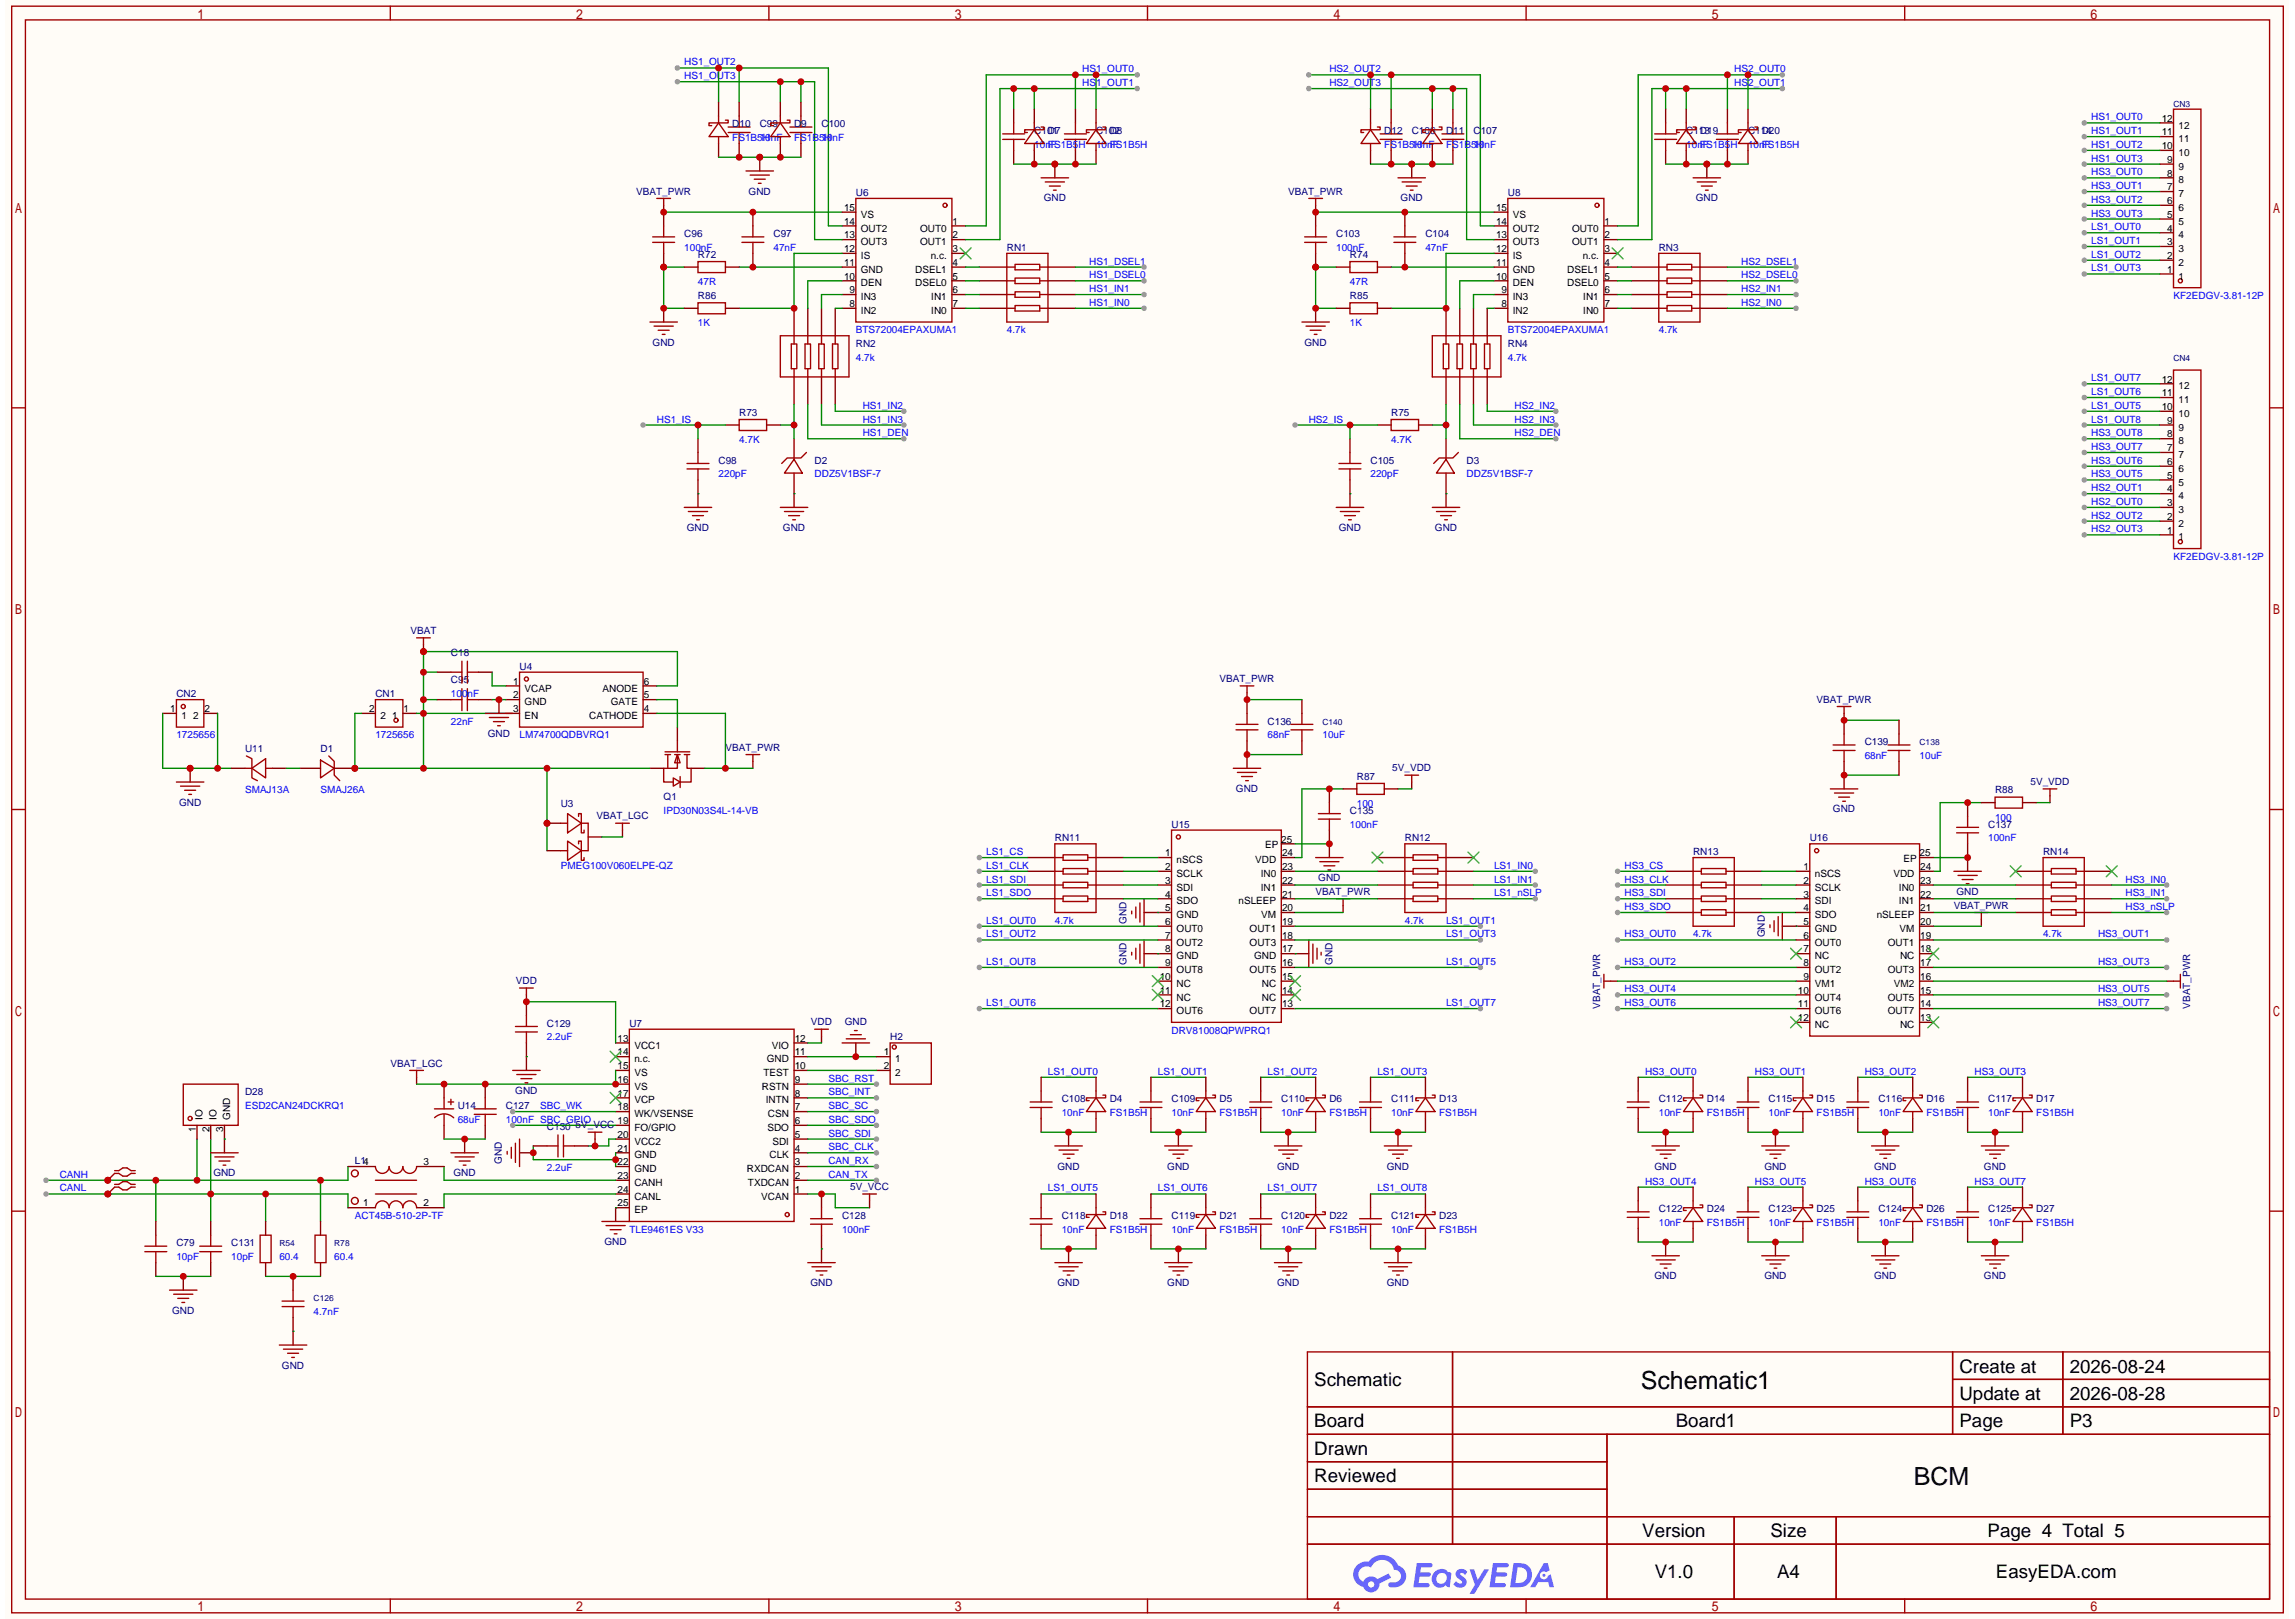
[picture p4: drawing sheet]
<svg xmlns="http://www.w3.org/2000/svg" width="297mm" height="210mm" viewBox="0 0 297 210" stroke-linecap="round" stroke-linejoin="round" font-family="sans-serif">
<defs><g id="words">
<g font-size="3.2">
<text x="212.5" y="179.8">Schematic1</text>
<text x="247.8" y="192.3">BCM</text>
</g>
<g font-size="2.4">
<text x="170.2" y="179.4">Schematic</text>
<text x="253.7" y="177.6">Create at</text>
<text x="268" y="177.6">2026-08-24</text>
<text x="170.2" y="184.8">Board</text>
<text x="217" y="184.8">Board1</text>
<text x="253.7" y="181.2">Update at</text>
<text x="253.7" y="184.8">Page</text>
<text x="268" y="181.2">2026-08-28</text>
<text x="268" y="184.8">P3</text>
<text x="170.2" y="188.3">Drawn</text>
<text x="170.2" y="191.9">Reviewed</text>
<text x="212.7" y="199">Version</text>
<text x="229.2" y="199">Size</text>
<text x="257.4" y="199">Page 4 Total 5</text>
<text x="214.3" y="204.3">V1.0</text>
<text x="230.1" y="204.3">A4</text>
<text x="258.5" y="204.3">EasyEDA.com</text>
</g>
<g font-size="1.3" fill="#00f">
<text x="88.6" y="10.3">HS1_OUT3</text>
<text x="88.6" y="8.5">HS1_OUT2</text>
<text x="140.1" y="9.4">HS1_OUT0</text>
<text x="140.1" y="11.1">HS1_OUT1</text>
<text x="172.1" y="11.1">HS2_OUT3</text>
<text x="172.1" y="9.4">HS2_OUT2</text>
<text x="224.6" y="9.4">HS2_OUT0</text>
<text x="224.6" y="11.1">HS2_OUT1</text>
<text x="270.8" y="15.6">HS1_OUT0</text>
<text x="270.8" y="17.4">HS1_OUT1</text>
<text x="94.8" y="18.2">FS1B5H</text>
<text x="98.4" y="18.2">10nF</text>
<text x="102.8" y="18.2">FS1B5H</text>
<text x="106.4" y="18.2">10nF</text>
<text x="133.9" y="19.1">10nF</text>
<text x="135.7" y="19.1">FS1B5H</text>
<text x="141.9" y="19.1">10nF</text>
<text x="143.7" y="19.1">FS1B5H</text>
<text x="179.2" y="19.1">FS1B5H</text>
<text x="182.8" y="19.1">10nF</text>
<text x="187.2" y="19.1">FS1B5H</text>
<text x="190.8" y="19.1">10nF</text>
<text x="218.4" y="19.1">10nF</text>
<text x="220.1" y="19.1">FS1B5H</text>
<text x="226.3" y="19.1">10nF</text>
<text x="228.1" y="19.1">FS1B5H</text>
<text x="270.8" y="20.9">HS1_OUT3</text>
<text x="270.8" y="22.7">HS3_OUT0</text>
<text x="270.8" y="19.1">HS1_OUT2</text>
<text x="270.8" y="26.2">HS3_OUT2</text>
<text x="270.8" y="28">HS3_OUT3</text>
<text x="270.8" y="29.8">LS1_OUT0</text>
<text x="270.8" y="24.5">HS3_OUT1</text>
<text x="88.6" y="32.5">100nF</text>
<text x="100.2" y="32.5">47nF</text>
<text x="141" y="34.2">HS1_DSEL1</text>
<text x="173" y="32.5">100nF</text>
<text x="184.6" y="32.5">47nF</text>
<text x="225.5" y="34.2">HS2_DSEL1</text>
<text x="270.8" y="31.6">LS1_OUT1</text>
<text x="270.8" y="33.4">LS1_OUT2</text>
<text x="270.8" y="35.1">LS1_OUT3</text>
<text x="90.4" y="36.9">47R</text>
<text x="141" y="39.6">HS1_IN0</text>
<text x="141" y="37.8">HS1_IN1</text>
<text x="141" y="36">HS1_DSEL0</text>
<text x="174.8" y="36.9">47R</text>
<text x="225.5" y="39.6">HS2_IN0</text>
<text x="225.5" y="37.8">HS2_IN1</text>
<text x="225.5" y="36">HS2_DSEL0</text>
<text x="281.4" y="38.7">KF2EDGV-3.81-12P</text>
<text x="90.4" y="42.2">1K</text>
<text x="110.8" y="43.1">BTS72004EPAXUMA1</text>
<text x="110.8" y="46.7">4.7k</text>
<text x="130.4" y="43.1">4.7k</text>
<text x="174.8" y="42.2">1K</text>
<text x="195.2" y="43.1">BTS72004EPAXUMA1</text>
<text x="195.2" y="46.7">4.7k</text>
<text x="214.8" y="43.1">4.7k</text>
<text x="111.7" y="52.9">HS1_IN2</text>
<text x="196.1" y="52.9">HS2_IN2</text>
<text x="270.8" y="49.4">LS1_OUT7</text>
<text x="270.8" y="51.1">LS1_OUT6</text>
<text x="270.8" y="52.9">LS1_OUT5</text>
<text x="85" y="54.7">HS1_IS</text>
<text x="95.7" y="57.4">4.7K</text>
<text x="111.7" y="56.5">HS1_DEN</text>
<text x="111.7" y="54.7">HS1_IN3</text>
<text x="169.5" y="54.7">HS2_IS</text>
<text x="180.1" y="57.4">4.7K</text>
<text x="196.1" y="56.5">HS2_DEN</text>
<text x="196.1" y="54.7">HS2_IN3</text>
<text x="270.8" y="54.7">LS1_OUT8</text>
<text x="270.8" y="56.5">HS3_OUT8</text>
<text x="270.8" y="58.2">HS3_OUT7</text>
<text x="93" y="61.8">220pF</text>
<text x="105.5" y="61.8">DDZ5V1BSF-7</text>
<text x="177.5" y="61.8">220pF</text>
<text x="189.9" y="61.8">DDZ5V1BSF-7</text>
<text x="270.8" y="60">HS3_OUT6</text>
<text x="270.8" y="61.8">HS3_OUT5</text>
<text x="270.8" y="63.6">HS2_OUT1</text>
<text x="270.8" y="65.3">HS2_OUT0</text>
<text x="270.8" y="67.1">HS2_OUT2</text>
<text x="270.8" y="68.9">HS2_OUT3</text>
<text x="281.4" y="72.5">KF2EDGV-3.81-12P</text>
<text x="22.8" y="95.6">1725656</text>
<text x="48.6" y="95.6">1725656</text>
<text x="58.4" y="93.8">22nF</text>
<text x="58.4" y="90.2">100nF</text>
<text x="67.3" y="95.6">LM74700QDBVRQ1</text>
<text x="164.1" y="95.6">68nF</text>
<text x="171.3" y="95.6">10uF</text>
<text x="241.5" y="98.2">68nF</text>
<text x="248.6" y="98.2">10uF</text>
<text x="31.7" y="102.7">SMAJ13A</text>
<text x="41.5" y="102.7">SMAJ26A</text>
<text x="85.9" y="105.3">IPD30N03S4L-14-VB</text>
<text x="174.8" y="107.1">100nF</text>
<text x="175.7" y="104.5">100</text>
<text x="258.3" y="106.2">100</text>
<text x="72.6" y="112.4">PMEG100V060ELPE-QZ</text>
<text x="127.7" y="110.7">LS1_CS</text>
<text x="127.7" y="112.4">LS1_CLK</text>
<text x="193.5" y="112.4">LS1_IN0</text>
<text x="210.4" y="112.4">HS3_CS</text>
<text x="257.5" y="108.9">100nF</text>
<text x="127.7" y="114.2">LS1_SDI</text>
<text x="127.7" y="116">LS1_SDO</text>
<text x="127.7" y="119.6">LS1_OUT0</text>
<text x="136.6" y="119.6">4.7k</text>
<text x="181.9" y="119.6">4.7k</text>
<text x="187.2" y="119.6">LS1_OUT1</text>
<text x="193.5" y="116">LS1_nSLP</text>
<text x="193.5" y="114.2">LS1_IN1</text>
<text x="210.4" y="114.2">HS3_CLK</text>
<text x="210.4" y="116">HS3_SDI</text>
<text x="210.4" y="117.8">HS3_SDO</text>
<text x="275.2" y="114.2">HS3_IN0</text>
<text x="275.2" y="116">HS3_IN1</text>
<text x="275.2" y="117.8">HS3_nSLP</text>
<text x="127.7" y="121.3">LS1_OUT2</text>
<text x="127.7" y="124.9">LS1_OUT8</text>
<text x="187.2" y="121.3">LS1_OUT3</text>
<text x="187.2" y="124.9">LS1_OUT5</text>
<text x="210.4" y="121.3">HS3_OUT0</text>
<text x="210.4" y="124.9">HS3_OUT2</text>
<text x="219.2" y="121.3">4.7k</text>
<text x="264.6" y="121.3">4.7k</text>
<text x="271.7" y="121.3">HS3_OUT1</text>
<text x="271.7" y="124.9">HS3_OUT3</text>
<text x="127.7" y="130.2">LS1_OUT6</text>
<text x="187.2" y="130.2">LS1_OUT7</text>
<text x="210.4" y="128.4">HS3_OUT4</text>
<text x="210.4" y="130.2">HS3_OUT6</text>
<text x="271.7" y="128.4">HS3_OUT5</text>
<text x="271.7" y="130.2">HS3_OUT7</text>
<text x="70.8" y="134.7">2.2uF</text>
<text x="151.7" y="133.8">DRV81008QPWPRQ1</text>
<text x="31.7" y="143.6">ESD2CAN24DCKRQ1</text>
<text x="69.9" y="143.6">SBC_WK</text>
<text x="107.3" y="141.8">SBC_INT</text>
<text x="107.3" y="140">SBC_RST</text>
<text x="107.3" y="143.6">SBC_SC</text>
<text x="135.7" y="139.1">LS1_OUT0</text>
<text x="149.9" y="139.1">LS1_OUT1</text>
<text x="164.1" y="139.1">LS1_OUT2</text>
<text x="178.4" y="139.1">LS1_OUT3</text>
<text x="213" y="139.1">HS3_OUT0</text>
<text x="227.2" y="139.1">HS3_OUT1</text>
<text x="241.5" y="139.1">HS3_OUT2</text>
<text x="255.7" y="139.1">HS3_OUT3</text>
<text x="59.3" y="145.3">68uF</text>
<text x="65.5" y="145.3">100nF SBC_GPIO</text>
<text x="107.3" y="145.3">SBC_SDO</text>
<text x="107.3" y="147.1">SBC_SDI</text>
<text x="107.3" y="148.9">SBC_CLK</text>
<text x="137.5" y="144.4">10nF</text>
<text x="143.7" y="144.4">FS1B5H</text>
<text x="151.7" y="144.4">10nF</text>
<text x="157.9" y="144.4">FS1B5H</text>
<text x="165.9" y="144.4">10nF</text>
<text x="172.1" y="144.4">FS1B5H</text>
<text x="180.1" y="144.4">10nF</text>
<text x="186.4" y="144.4">FS1B5H</text>
<text x="214.8" y="144.4">10nF</text>
<text x="221" y="144.4">FS1B5H</text>
<text x="229" y="144.4">10nF</text>
<text x="235.2" y="144.4">FS1B5H</text>
<text x="243.2" y="144.4">10nF</text>
<text x="249.5" y="144.4">FS1B5H</text>
<text x="257.5" y="144.4">10nF</text>
<text x="263.7" y="144.4">FS1B5H</text>
<text x="7.7" y="152.4">CANH</text>
<text x="7.7" y="154.2">CANL</text>
<text x="70.8" y="151.6">2.2uF</text>
<text x="107.3" y="150.7">CAN_RX</text>
<text x="107.3" y="152.4">CAN_TX</text>
<text x="135.7" y="154.2">LS1_OUT5</text>
<text x="149.9" y="154.2">LS1_OUT6</text>
<text x="164.1" y="154.2">LS1_OUT7</text>
<text x="178.4" y="154.2">LS1_OUT8</text>
<text x="213" y="153.3">HS3_OUT4</text>
<text x="227.2" y="153.3">HS3_OUT5</text>
<text x="241.5" y="153.3">HS3_OUT6</text>
<text x="255.7" y="153.3">HS3_OUT7</text>
<text x="45.9" y="157.8">ACT45B-510-2P-TF</text>
<text x="81.5" y="159.5">TLE9461ES V33</text>
<text x="109" y="159.5">100nF</text>
<text x="137.5" y="159.5">10nF</text>
<text x="143.7" y="159.5">FS1B5H</text>
<text x="151.7" y="159.5">10nF</text>
<text x="157.9" y="159.5">FS1B5H</text>
<text x="165.9" y="159.5">10nF</text>
<text x="172.1" y="159.5">FS1B5H</text>
<text x="180.1" y="159.5">10nF</text>
<text x="186.4" y="159.5">FS1B5H</text>
<text x="214.8" y="158.7">10nF</text>
<text x="221" y="158.7">FS1B5H</text>
<text x="229" y="158.7">10nF</text>
<text x="235.2" y="158.7">FS1B5H</text>
<text x="243.2" y="158.7">10nF</text>
<text x="249.5" y="158.7">FS1B5H</text>
<text x="257.5" y="158.7">10nF</text>
<text x="263.7" y="158.7">FS1B5H</text>
<text x="22.8" y="163.1">10pF</text>
<text x="30" y="163.1">10pF</text>
<text x="36.2" y="163.1">60.4</text>
<text x="43.3" y="163.1">60.4</text>
<text x="40.6" y="170.2">4.7nF</text>
</g>
<g font-size="1.3" fill="#000080">
<text x="94.8" y="16.5">D10</text>
<text x="98.4" y="16.5">C99</text>
<text x="102.8" y="16.5">D9</text>
<text x="106.4" y="16.5">C100</text>
<text x="133.9" y="17.4">C101</text>
<text x="135.7" y="17.4">D7</text>
<text x="141.9" y="17.4">C102</text>
<text x="143.7" y="17.4">D8</text>
<text x="179.2" y="17.4">D12</text>
<text x="182.8" y="17.4">C106</text>
<text x="187.2" y="17.4">D11</text>
<text x="190.8" y="17.4">C107</text>
<text x="218.4" y="17.4">C113</text>
<text x="220.1" y="17.4">D19</text>
<text x="226.3" y="17.4">C114</text>
<text x="228.1" y="17.4">D20</text>
<text x="82.4" y="25.2">VBAT_PWR</text>
<text x="96.9" y="25.2">GND</text>
<text x="110.8" y="25.4">U6</text>
<text x="135.2" y="26.1">GND</text>
<text x="166.8" y="25.2">VBAT_PWR</text>
<text x="181.4" y="26.1">GND</text>
<text x="195.2" y="25.4">U8</text>
<text x="219.6" y="26.1">GND</text>
<text x="88.6" y="30.7">C96</text>
<text x="90.4" y="33.4">R72</text>
<text x="100.2" y="30.7">C97</text>
<text x="130.4" y="32.5">RN1</text>
<text x="173" y="30.7">C103</text>
<text x="174.8" y="33.4">R74</text>
<text x="184.6" y="30.7">C104</text>
<text x="214.8" y="32.5">RN3</text>
<text x="90.4" y="38.7">R86</text>
<text x="174.8" y="38.7">R85</text>
<text x="84.5" y="44.7">GND</text>
<text x="110.8" y="44.9">RN2</text>
<text x="168.9" y="44.7">GND</text>
<text x="195.2" y="44.9">RN4</text>
<text x="95.7" y="53.8">R73</text>
<text x="180.1" y="53.8">R75</text>
<text x="93" y="60">C98</text>
<text x="105.5" y="60">D2</text>
<text x="177.5" y="60">C105</text>
<text x="189.9" y="60">D3</text>
<text x="88.9" y="68.7">GND</text>
<text x="101.4" y="68.7">GND</text>
<text x="173.4" y="68.7">GND</text>
<text x="185.8" y="68.7">GND</text>
<text x="53.1" y="82.1">VBAT</text>
<text x="58.4" y="88.5">C95</text>
<text x="58.4" y="84.9">C18</text>
<text x="67.3" y="86.7">U4</text>
<text x="157.9" y="88.3">VBAT_PWR</text>
<text x="22.8" y="90.2">CN2</text>
<text x="48.6" y="90.2">CN1</text>
<text x="63.2" y="95.4">GND</text>
<text x="164.1" y="93.8">C136</text>
<text x="235.2" y="90.9">VBAT_PWR</text>
<text x="31.7" y="97.3">U11</text>
<text x="41.5" y="97.3">D1</text>
<text x="93.9" y="97.2">VBAT_PWR</text>
<text x="175.7" y="100.9">R87</text>
<text x="180.3" y="99.8">5V_VDD</text>
<text x="241.5" y="96.5">C139</text>
<text x="262.9" y="101.6">5V_VDD</text>
<text x="23.2" y="104.3">GND</text>
<text x="72.6" y="104.5">U3</text>
<text x="77.2" y="106.1">VBAT_LGC</text>
<text x="85.9" y="103.6">Q1</text>
<text x="151.7" y="107.1">U15</text>
<text x="160" y="102.5">GND</text>
<text x="174.8" y="105.3">C135</text>
<text x="237.4" y="105.2">GND</text>
<text x="257.5" y="107.1">C137</text>
<text x="258.3" y="102.7">R88</text>
<text x="136.6" y="108.9">RN11</text>
<text x="181.9" y="108.9">RN12</text>
<text x="219.2" y="110.7">RN13</text>
<text x="234.3" y="108.9">U16</text>
<text x="264.6" y="110.7">RN14</text>
<text x="145.9" y="119.5" transform="rotate(-90 145.9 119.5)">GND</text>
<text x="170.4" y="115.8">VBAT_PWR</text>
<text x="170.7" y="114">GND</text>
<text x="253" y="117.6">VBAT_PWR</text>
<text x="253.4" y="115.8">GND</text>
<text x="145.9" y="124.9" transform="rotate(-90 145.9 124.9)">GND</text>
<text x="172.5" y="124.9" transform="rotate(-90 172.5 124.9)">GND</text>
<text x="228.5" y="121.3" transform="rotate(-90 228.5 121.3)">GND</text>
<text x="66.8" y="127.4">VDD</text>
<text x="207.2" y="130.5" transform="rotate(-90 207.2 130.5)">VBAT_PWR</text>
<text x="283.6" y="130.5" transform="rotate(-90 283.6 130.5)">VBAT_PWR</text>
<text x="70.8" y="132.9">C129</text>
<text x="81.5" y="132.9">U7</text>
<text x="105" y="132.7">VDD</text>
<text x="109.4" y="132.7">GND</text>
<text x="115.3" y="134.7">H2</text>
<text x="31.7" y="141.8">D28</text>
<text x="50.6" y="138">VBAT_LGC</text>
<text x="59.3" y="143.6">U14</text>
<text x="65.5" y="143.6">C127</text>
<text x="66.7" y="141.6">GND</text>
<text x="137.5" y="142.7">C108</text>
<text x="143.7" y="142.7">D4</text>
<text x="151.7" y="142.7">C109</text>
<text x="157.9" y="142.7">D5</text>
<text x="165.9" y="142.7">C110</text>
<text x="172.1" y="142.7">D6</text>
<text x="180.1" y="142.7">C111</text>
<text x="186.4" y="142.7">D13</text>
<text x="214.8" y="142.7">C112</text>
<text x="221" y="142.7">D14</text>
<text x="229" y="142.7">C115</text>
<text x="235.2" y="142.7">D15</text>
<text x="243.2" y="142.7">C116</text>
<text x="249.5" y="142.7">D16</text>
<text x="257.5" y="142.7">C117</text>
<text x="263.7" y="142.7">D17</text>
<text x="70.8" y="146.2">C130</text>
<text x="74.5" y="146">5V_VCC</text>
<text x="27.6" y="152.3">GND</text>
<text x="45.9" y="150.7">L14</text>
<text x="58.7" y="152.3">GND</text>
<text x="65" y="150.6" transform="rotate(-90 65 150.6)">GND</text>
<text x="110.1" y="154">5V_VCC</text>
<text x="136.9" y="151.4">GND</text>
<text x="151.2" y="151.4">GND</text>
<text x="165.4" y="151.4">GND</text>
<text x="179.6" y="151.4">GND</text>
<text x="214.2" y="151.4">GND</text>
<text x="228.5" y="151.4">GND</text>
<text x="242.7" y="151.4">GND</text>
<text x="256.9" y="151.4">GND</text>
<text x="22.8" y="161.3">C79</text>
<text x="30" y="161.3">C131</text>
<text x="78.3" y="161.1">GND</text>
<text x="109" y="157.8">C128</text>
<text x="137.5" y="157.8">C118</text>
<text x="143.7" y="157.8">D18</text>
<text x="151.7" y="157.8">C119</text>
<text x="157.9" y="157.8">D21</text>
<text x="165.9" y="157.8">C120</text>
<text x="172.1" y="157.8">D22</text>
<text x="180.1" y="157.8">C121</text>
<text x="186.4" y="157.8">D23</text>
<text x="214.8" y="156.9">C122</text>
<text x="221" y="156.9">D24</text>
<text x="229" y="156.9">C123</text>
<text x="235.2" y="156.9">D25</text>
<text x="243.2" y="156.9">C124</text>
<text x="249.5" y="156.9">D26</text>
<text x="257.5" y="156.9">C125</text>
<text x="263.7" y="156.9">D27</text>
<text x="104.9" y="166.5">GND</text>
<text x="136.9" y="166.5">GND</text>
<text x="151.2" y="166.5">GND</text>
<text x="165.4" y="166.5">GND</text>
<text x="179.6" y="166.5">GND</text>
<text x="214.2" y="165.6">GND</text>
<text x="228.5" y="165.6">GND</text>
<text x="242.7" y="165.6">GND</text>
<text x="256.9" y="165.6">GND</text>
<text x="22.3" y="170">GND</text>
<text x="36.5" y="177.1">GND</text>
</g>
<g font-size="1.3">
<text x="279.9" y="17.5">11</text>
<text x="279.9" y="15.7">12</text>
<text x="282.1" y="16.6">12</text>
<text x="279.9" y="19.3">10</text>
<text x="280.6" y="22.9">8</text>
<text x="280.6" y="21.1">9</text>
<text x="282.1" y="23.7">8</text>
<text x="282.1" y="22">9</text>
<text x="282.1" y="20.2">10</text>
<text x="282.1" y="18.4">11</text>
<text x="109.3" y="29.1">14</text>
<text x="109.3" y="27.3">15</text>
<text x="111.5" y="30">OUT2</text>
<text x="111.5" y="28.2">VS</text>
<text x="119.2" y="30">OUT0</text>
<text x="123.4" y="29.1">1</text>
<text x="193.7" y="29.1">14</text>
<text x="193.7" y="27.3">15</text>
<text x="195.9" y="30">OUT2</text>
<text x="195.9" y="28.2">VS</text>
<text x="203.6" y="30">OUT0</text>
<text x="207.8" y="29.1">1</text>
<text x="280.6" y="30">4</text>
<text x="280.6" y="28.2">5</text>
<text x="280.6" y="26.4">6</text>
<text x="280.6" y="24.6">7</text>
<text x="282.1" y="29.1">5</text>
<text x="282.1" y="27.3">6</text>
<text x="282.1" y="25.5">7</text>
<text x="109.3" y="34.4">11</text>
<text x="109.3" y="32.6">12</text>
<text x="109.3" y="30.9">13</text>
<text x="111.5" y="35.3">GND</text>
<text x="111.5" y="33.5">IS</text>
<text x="111.5" y="31.7">OUT3</text>
<text x="118.5" y="35.3">DSEL1</text>
<text x="119.2" y="31.7">OUT1</text>
<text x="120.5" y="33.5">n.c.</text>
<text x="123.4" y="30.9">2</text>
<text x="123.4" y="32.6">3</text>
<text x="123.4" y="34.4">4</text>
<text x="193.7" y="34.4">11</text>
<text x="193.7" y="32.6">12</text>
<text x="193.7" y="30.9">13</text>
<text x="195.9" y="35.3">GND</text>
<text x="195.9" y="33.5">IS</text>
<text x="195.9" y="31.7">OUT3</text>
<text x="202.9" y="35.3">DSEL1</text>
<text x="203.6" y="31.7">OUT1</text>
<text x="204.9" y="33.5">n.c.</text>
<text x="207.8" y="30.9">2</text>
<text x="207.8" y="32.6">3</text>
<text x="207.8" y="34.4">4</text>
<text x="280.6" y="35.3">1</text>
<text x="280.6" y="33.5">2</text>
<text x="280.6" y="31.7">3</text>
<text x="282.1" y="34.4">2</text>
<text x="282.1" y="32.6">3</text>
<text x="282.1" y="30.9">4</text>
<text x="109.3" y="36.2">10</text>
<text x="110" y="39.7">8</text>
<text x="110" y="38">9</text>
<text x="111.5" y="40.6">IN2</text>
<text x="111.5" y="38.9">IN3</text>
<text x="111.5" y="37.1">DEN</text>
<text x="118.5" y="37.1">DSEL0</text>
<text x="120.6" y="38.9">IN1</text>
<text x="120.6" y="40.6">IN0</text>
<text x="123.4" y="36.2">5</text>
<text x="123.4" y="38">6</text>
<text x="123.4" y="39.7">7</text>
<text x="193.7" y="36.2">10</text>
<text x="194.4" y="39.7">8</text>
<text x="194.4" y="38">9</text>
<text x="195.9" y="40.6">IN2</text>
<text x="195.9" y="38.9">IN3</text>
<text x="195.9" y="37.1">DEN</text>
<text x="202.9" y="37.1">DSEL0</text>
<text x="205" y="38.9">IN1</text>
<text x="205" y="40.6">IN0</text>
<text x="207.8" y="36.2">5</text>
<text x="207.8" y="38">6</text>
<text x="207.8" y="39.7">7</text>
<text x="282.1" y="36.2">1</text>
<text x="279.9" y="53.1">10</text>
<text x="279.9" y="51.3">11</text>
<text x="279.9" y="49.5">12</text>
<text x="282.1" y="54">10</text>
<text x="282.1" y="52.2">11</text>
<text x="282.1" y="50.4">12</text>
<text x="280.6" y="58.4">7</text>
<text x="280.6" y="56.6">8</text>
<text x="280.6" y="54.8">9</text>
<text x="282.1" y="59.3">7</text>
<text x="282.1" y="57.5">8</text>
<text x="282.1" y="55.7">9</text>
<text x="280.6" y="65.5">3</text>
<text x="280.6" y="63.7">4</text>
<text x="280.6" y="62">5</text>
<text x="280.6" y="60.2">6</text>
<text x="282.1" y="64.6">4</text>
<text x="282.1" y="62.8">5</text>
<text x="282.1" y="61.1">6</text>
<text x="280.6" y="69.1">1</text>
<text x="280.6" y="67.3">2</text>
<text x="282.1" y="70">1</text>
<text x="282.1" y="68.2">2</text>
<text x="282.1" y="66.4">3</text>
<text x="66.5" y="88.6">1</text>
<text x="67.9" y="89.5">VCAP</text>
<text x="78" y="89.5">ANODE</text>
<text x="83.4" y="88.6">6</text>
<text x="22" y="92.2">1</text>
<text x="23.5" y="93.1">1</text>
<text x="25" y="93.1">2</text>
<text x="26.5" y="92.2">2</text>
<text x="47.8" y="92.2">2</text>
<text x="49.3" y="93.1">2</text>
<text x="50.8" y="93.1">1</text>
<text x="52.3" y="92.2">1</text>
<text x="66.5" y="90.4">2</text>
<text x="66.5" y="92.2">3</text>
<text x="67.9" y="91.3">GND</text>
<text x="67.9" y="93.1">EN</text>
<text x="76.3" y="93.1">CATHODE</text>
<text x="79.1" y="91.3">GATE</text>
<text x="83.4" y="92.2">4</text>
<text x="83.4" y="90.4">5</text>
<text x="150.9" y="110.8">1</text>
<text x="150.9" y="112.6">2</text>
<text x="152.4" y="111.7">nSCS</text>
<text x="152.4" y="113.5">SCLK</text>
<text x="162.5" y="111.7">VDD</text>
<text x="163.3" y="113.5">IN0</text>
<text x="163.8" y="109.8">EP</text>
<text x="165.9" y="109.1">25</text>
<text x="166" y="112.6">23</text>
<text x="166" y="110.8">24</text>
<text x="233.5" y="112.6">1</text>
<text x="235" y="113.5">nSCS</text>
<text x="245.2" y="113.5">VDD</text>
<text x="246.5" y="111.5">EP</text>
<text x="248.6" y="110.8">25</text>
<text x="248.7" y="112.6">24</text>
<text x="150.9" y="114.4">3</text>
<text x="150.9" y="116.2">4</text>
<text x="150.9" y="117.9">5</text>
<text x="150.9" y="119.7">6</text>
<text x="152.4" y="115.3">SDI</text>
<text x="152.4" y="117.1">SDO</text>
<text x="152.4" y="118.8">GND</text>
<text x="160.4" y="117.1">nSLEEP</text>
<text x="163.3" y="115.3">IN1</text>
<text x="163.3" y="118.8">VM</text>
<text x="166" y="119.7">19</text>
<text x="166" y="117.9">20</text>
<text x="166" y="116.2">21</text>
<text x="166" y="114.4">22</text>
<text x="233.5" y="114.4">2</text>
<text x="233.5" y="116.2">3</text>
<text x="233.5" y="117.9">4</text>
<text x="233.5" y="119.7">5</text>
<text x="235" y="115.3">SCLK</text>
<text x="235" y="117.1">SDI</text>
<text x="235" y="118.8">SDO</text>
<text x="243" y="118.8">nSLEEP</text>
<text x="245.9" y="117.1">IN1</text>
<text x="245.9" y="115.3">IN0</text>
<text x="248.7" y="119.7">20</text>
<text x="248.7" y="117.9">21</text>
<text x="248.7" y="116.2">22</text>
<text x="248.7" y="114.4">23</text>
<text x="150.9" y="121.5">7</text>
<text x="150.9" y="123.3">8</text>
<text x="150.9" y="125.1">9</text>
<text x="152.4" y="120.6">OUT0</text>
<text x="152.4" y="122.4">OUT2</text>
<text x="152.4" y="124.2">GND</text>
<text x="152.4" y="125.9">OUT8</text>
<text x="161.8" y="125.9">OUT5</text>
<text x="161.8" y="122.4">OUT3</text>
<text x="161.8" y="120.6">OUT1</text>
<text x="162.4" y="124.2">GND</text>
<text x="166" y="125.1">16</text>
<text x="166" y="123.3">17</text>
<text x="166" y="121.5">18</text>
<text x="233.5" y="121.5">6</text>
<text x="233.5" y="123.3">7</text>
<text x="233.5" y="125.1">8</text>
<text x="235" y="120.6">GND</text>
<text x="235" y="122.4">OUT0</text>
<text x="235" y="124.2">NC</text>
<text x="235" y="125.9">OUT2</text>
<text x="244.5" y="125.9">OUT3</text>
<text x="244.5" y="122.4">OUT1</text>
<text x="246" y="120.6">VM</text>
<text x="246" y="124.2">NC</text>
<text x="248.7" y="125.1">17</text>
<text x="248.7" y="123.3">18</text>
<text x="248.7" y="121.5">19</text>
<text x="150.2" y="126.8">10</text>
<text x="150.2" y="128.6">11</text>
<text x="150.2" y="130.4">12</text>
<text x="152.4" y="127.7">NC</text>
<text x="152.4" y="129.5">NC</text>
<text x="152.4" y="131.3">OUT6</text>
<text x="161.8" y="131.3">OUT7</text>
<text x="163.4" y="129.5">NC</text>
<text x="163.4" y="127.7">NC</text>
<text x="166" y="130.4">13</text>
<text x="166" y="128.6">14</text>
<text x="166" y="126.8">15</text>
<text x="232.8" y="128.6">10</text>
<text x="232.8" y="130.4">11</text>
<text x="233.5" y="126.8">9</text>
<text x="235" y="127.7">VM1</text>
<text x="235" y="129.5">OUT4</text>
<text x="235" y="131.3">OUT6</text>
<text x="244.5" y="131.3">OUT7</text>
<text x="244.5" y="129.5">OUT5</text>
<text x="245.3" y="127.7">VM2</text>
<text x="248.7" y="130.4">14</text>
<text x="248.7" y="128.6">15</text>
<text x="248.7" y="126.8">16</text>
<text x="80" y="134.8">13</text>
<text x="80" y="136.6">14</text>
<text x="82.2" y="135.7">VCC1</text>
<text x="82.2" y="137.5">n.c.</text>
<text x="99.3" y="137.5">GND</text>
<text x="99.9" y="135.7">VIO</text>
<text x="102.9" y="136.6">11</text>
<text x="102.9" y="134.8">12</text>
<text x="114.5" y="136.6">1</text>
<text x="115.9" y="137.5">1</text>
<text x="232.8" y="132.2">12</text>
<text x="235" y="133.1">NC</text>
<text x="246" y="133.1">NC</text>
<text x="248.7" y="132.2">13</text>
<text x="80" y="138.4">15</text>
<text x="80" y="140.2">16</text>
<text x="80" y="141.9">17</text>
<text x="80" y="143.7">18</text>
<text x="82.2" y="139.3">VS</text>
<text x="82.2" y="141.1">VS</text>
<text x="82.2" y="142.8">VCP</text>
<text x="98.6" y="141.1">RSTN</text>
<text x="98.9" y="139.3">TEST</text>
<text x="99.1" y="142.8">INTN</text>
<text x="102.9" y="143.7">7</text>
<text x="102.9" y="141.9">8</text>
<text x="102.9" y="140.2">9</text>
<text x="102.9" y="138.4">10</text>
<text x="114.5" y="138.4">2</text>
<text x="115.9" y="139.3">2</text>
<text x="25.3" y="146.5" transform="rotate(-90 25.3 146.5)">1</text>
<text x="26.2" y="145" transform="rotate(-90 26.2 145)">IO</text>
<text x="27.1" y="146.5" transform="rotate(-90 27.1 146.5)">2</text>
<text x="28" y="145" transform="rotate(-90 28 145)">IO</text>
<text x="28.9" y="146.5" transform="rotate(-90 28.9 146.5)">3</text>
<text x="29.8" y="145" transform="rotate(-90 29.8 145)">GND</text>
<text x="80" y="145.5">19</text>
<text x="80" y="147.3">20</text>
<text x="80" y="149">21</text>
<text x="82.2" y="144.6">WK/VSENSE</text>
<text x="82.2" y="146.4">FO/GPIO</text>
<text x="82.2" y="148.2">VCC2</text>
<text x="82.2" y="149.9">GND</text>
<text x="99.4" y="146.4">SDO</text>
<text x="99.4" y="144.6">CSN</text>
<text x="99.7" y="149.9">CLK</text>
<text x="100" y="148.2">SDI</text>
<text x="102.9" y="149">4</text>
<text x="102.9" y="147.3">5</text>
<text x="102.9" y="145.5">6</text>
<text x="54.8" y="150.8">3</text>
<text x="80" y="150.8">22</text>
<text x="80" y="152.6">23</text>
<text x="80" y="154.4">24</text>
<text x="82.2" y="151.7">GND</text>
<text x="82.2" y="153.5">CANH</text>
<text x="82.2" y="155.3">CANL</text>
<text x="96.7" y="151.7">RXDCAN</text>
<text x="96.9" y="153.5">TXDCAN</text>
<text x="98.6" y="155.3">VCAN</text>
<text x="102.9" y="154.4">1</text>
<text x="102.9" y="152.6">2</text>
<text x="102.9" y="150.8">3</text>
<text x="47" y="156.2">1</text>
<text x="54.8" y="156.2">2</text>
<text x="80" y="156.2">25</text>
<text x="82.2" y="157">EP</text>
</g>
<g font-size="1.1" fill="#000080">
<text x="281.4" y="13.8">CN3</text>
<text x="281.4" y="46.7">CN4</text>
<text x="171.3" y="93.8">C140</text>
<text x="248.6" y="96.5">C138</text>
<text x="36.2" y="161.3">R54</text>
<text x="43.3" y="161.3">R78</text>
<text x="40.6" y="168.4">C126</text>
</g>
</g></defs>
<path d="M.7 0h295.8v209.6h-295.8z" fill="#fffcf7"/>
<g fill="none" stroke="#a10000" stroke-width=".18">
<path d="M1.5 .8h294.2v208h-294.2zM3.3 2.6h290.6v204.4h-290.6zM50.5 .8v1.8M99.6 .8v1.8M148.6 .8v1.8M197.6 .8v1.8M246.6 .8v1.8M1.5 52.8h1.8M293.9 52.8h1.8M1.5 104.8h1.8M293.9 104.8h1.8M1.5 156.8h1.8"/>
<path d="M293.9 156.8h1.8M169.3 175h124.6v32h-124.6zM188.1 175v24.9M252.8 175v10.6M252.8 178.5h41.1M267.1 175v10.6M169.3 182.1h124.6M169.3 185.6h124.6M169.3 189.2h38.8M169.3 196.3h124.6M169.3 192.8h38.8M169.3 199.9h124.6"/>
<path d="M208.1 185.6v21.4M224.6 196.3v10.7M237.8 196.3v10.7M50.5 207v1.8M99.6 207v1.8M148.6 207v1.8M197.6 207v1.8M246.6 207v1.8"/>
</g>
<g fill="#5487ff">
<path d="M188.7 203.2l.5-.1a.91 .91 0 0 1 .8 .3l-.3 .5a.36 .36 0 0 0-.3-.3 .36 .36 0 0 0-.3 .1v.1a1.85 1.85 0 0 1 .8 1 .97 .97 0 0 1-.8 .7 .97 .97 0 0 1-.9-.4l.3-.4a.45 .45 0 0 0 .4 .3 .45 .45 0 0 0 .4-.2v-.1a1.98 1.98 0 0 1-.8-1z"/>
<path d="M190.3 203.1h.6l.5 1.4 .8-1.4h.6l-1.9 3.2h-.6l.7-1.2z"/>
<path d="M183.5 202.3h1.7a.28 .28 0 0 1 .3 .3 .28 .28 0 0 1-.3 .3h-1.2l-.1 .6h1.2l.1 .1 .1 .2a.35 .35 0 0 1-.5 .3h-1l-.1 .8h.6a.86 .86 0 0 1 .8 .1 .27 .27 0 0 1-.2 .4h-1.9z"/>
<path d="M193.3 202.3h1.8a.28 .28 0 0 1 .3 .3 .28 .28 0 0 1-.3 .3h-1.2l-.1 .6h1.1l.2 .1 .1 .2a.35 .35 0 0 1-.5 .3h-1l-.1 .8h.5a.86 .86 0 0 1 .9 .1 .27 .27 0 0 1-.3 .4h-1.8z"/>
<path d="M199.9 202.3h.5l.3 1-.5 .2a.53 .53 0 0 0-.8 .2 .53 .53 0 0 0 .4 .7 .53 .53 0 0 0 .6-.4l.4-.2 .4 1.6h-.6l-.1-.6h-1.3l-.4 .6h-.7z"/>
<path d="M196 202.3l-.5 3.1h1.1a1.59 1.59 0 0 0 1.8-1.6 1.59 1.59 0 0 0-1.9-1.5zM196.5 202.9a1.05 1.05 0 0 1 1.3 1 1.05 1.05 0 0 1-1.4 1h-.2z"/>
<path d="M185.7 203.5a1.11 1.11 0 0 0-.1 1.6 1.11 1.11 0 0 0 1.6 .1l.5 .2 .2-1.7v-.1l-.4-.1a1.12 1.12 0 0 0-1.8 0zM186.2 203.8a.67 .67 0 0 1 1 0 .67 .67 0 0 1-.1 1 .67 .67 0 0 1-1 0 .67 .67 0 0 1 .1-1z"/>
<path d="M175.7 202.6a1.66 1.66 0 0 0 .8 2.8 1.08 1.08 0 0 0 1.3 .7 1.08 1.08 0 0 0 .8-1.1l1.5-.8-.3-.5-1.4 .7a1.1 1.1 0 0 0-1.9 .3 1.05 1.05 0 0 1-.5-1.4 1.05 1.05 0 0 1 1.5-.4 1.56 1.56 0 0 1 1.6-1 1.56 1.56 0 0 1 1.4 1.3 .81 .81 0 0 1 .9 .7 .81 .81 0 0 1-.8 .9h-.4a.33 .33 0 0 0-.4 .3 .33 .33 0 0 0 .3 .3 1.55 1.55 0 0 0 1.6-.4 1.55 1.55 0 0 0 .2-1.7l-.5-.5-.4-.2a2.23 2.23 0 0 0-3.8-.5h-.2a1.78 1.78 0 0 0-1.3 .5zM177.1 205.1a.45 .45 0 0 1 .9 0 .45 .45 0 0 1-.9 0z"/>
<circle cx="199.9" cy="203.9" r=".2"/>
</g>
<g fill="none" stroke="#a10000" stroke-width=".18">
<path d="M22.8 90.6h3.6v3.5h-3.6zM48.6 90.6h3.6v3.5h-3.6zM67.3 87h16v7.1h-16zM86.1 97.3h3.2M86.1 97.7h.7M86.5 97.7v1.7M87.4 97.7h.7M87.7 97.7l.4 1h-.7zM87.7 97.7v1.7h-1.8v1.8h1.3M87.7 95.9v1.4M88.6 97.7h.7M89 97.7v1.7h.5v1.8h-1.4"/>
<path d="M87.2 100.7l.9 .5-.9 .6zM88.1 100.5v1.4M81.5 133.2h21.3v24.9h-21.3z"/>
<circle cx="23.7" cy="91.4" r=".27"/>
<circle cx="51.3" cy="93.2" r=".27"/>
<circle cx="68.2" cy="87.9" r=".27"/>
<circle cx="101.9" cy="157.2" r=".27"/>
</g>
<g fill="none" stroke="#870000" stroke-width=".18">
<path d="M21.1 92.3h1.7M26.4 92.3h1.8M46.8 92.3h1.8M52.2 92.3h1.7M65.5 88.8h1.8M65.5 90.6h1.8M65.5 92.3h1.8M83.3 88.8h1.7M83.3 90.6h1.7M83.3 92.3h1.7M84.2 99.4h1.7M87.7 94.1v1.8"/>
<path d="M89.5 99.4h1.8M79.7 138.5h1.8M79.7 136.8h1.8M79.7 135h1.8M102.8 138.5h1.8M102.8 136.8h1.8M102.8 135h1.8M79.7 154.5h1.8M79.7 152.8h1.8M79.7 151h1.8M79.7 149.2h1.8M79.7 147.4h1.8"/>
<path d="M79.7 145.7h1.8M79.7 143.9h1.8M79.7 142.1h1.8M79.7 140.3h1.8M79.7 156.3h1.8M102.8 154.5h1.8M102.8 152.8h1.8M102.8 151h1.8M102.8 149.2h1.8M102.8 147.4h1.8M102.8 145.7h1.8M102.8 143.9h1.8"/>
<path d="M102.8 142.1h1.8M102.8 140.3h1.8"/>
</g>
<path d="M79 136.1l1.4 1.4M80.4 136.1l-1.4 1.4M79 141.4l1.4 1.4M80.4 141.4l-1.4 1.4" fill="none" stroke="#3c3" stroke-width=".18"/>
<path d="M21.1 92.3v7.1h8.9M28.2 92.3v7.1" fill="none" stroke="#008700" stroke-width=".18"/>
<g fill="#c00">
<circle cx="24.6" cy="99.4" r=".44"/>
<circle cx="28.2" cy="99.4" r=".44"/>
</g>
<path d="M24.6 99.4v1.8" fill="none" stroke="#870000" stroke-width=".18"/>
<circle cx="24.6" cy="99.4" r=".44" fill="#c00"/>
<path d="M22.8 101.2h3.6M23.4 101.8h2.5M23.9 102.3h1.4M24.4 102.8h.4" fill="none" stroke="#a10000" stroke-width=".18"/>
<path d="M46.8 92.3h-.9v7.1h38.3M53.9 92.3h11.6M54.8 90.6h1.8M54.8 87h1.8M70.8 99.4v10.7M85 88.8h2.7v-4.5h-32.9v15.1" fill="none" stroke="#008700" stroke-width=".18"/>
<g fill="#c00">
<circle cx="70.8" cy="106.6" r=".44"/>
<circle cx="70.8" cy="99.4" r=".44"/>
<circle cx="54.8" cy="99.4" r=".44"/>
<circle cx="54.8" cy="92.3" r=".44"/>
<circle cx="54.8" cy="90.6" r=".44"/>
<circle cx="54.8" cy="87" r=".44"/>
<circle cx="54.8" cy="84.3" r=".44"/>
<circle cx="45.9" cy="99.4" r=".44"/>
</g>
<path d="M63.7 87v1.8h1.8" fill="none" stroke="#008700" stroke-width=".18"/>
<path d="M54.8 83.4v.9M97.5 98.6v.8M161.5 89.7v.9M80.6 107.4v.9M173.9 117.2v.9M256.6 119v.9M53.9 139.4v.9M208.6 127h.9M280.6 127h.8" fill="none" stroke="#870000" stroke-width=".18"/>
<g fill="none" stroke="#a10000" stroke-width=".18">
<path d="M96.6 97.7h1.8M97.5 97.7v.9M160.6 88.8h1.8M161.5 88.8v.9M79.7 106.6h1.8M80.6 106.6v.8M173 116.3h1.8M173.9 116.3v.9M255.7 118.1h1.8M256.6 118.1v.9M53.1 138.5h1.7M53.9 138.5v.9"/>
<path d="M207.7 127h.9M207.7 126.1v1.8M281.4 127h.9M282.3 126.1v1.8"/>
</g>
<circle cx="54.8" cy="84.3" r=".44" fill="#c00"/>
<path d="M53.9 82.6h1.8M54.8 82.6v.8M237.9 91.4h1.8M238.8 91.4v.9" fill="none" stroke="#a10000" stroke-width=".18"/>
<path d="M238.8 92.3v.9" fill="none" stroke="#870000" stroke-width=".18"/>
<path d="M85 90.6h2.7v3.5M85 92.3h8.9v7.1M91.3 99.4h6.2" fill="none" stroke="#008700" stroke-width=".18"/>
<circle cx="93.9" cy="99.4" r=".44" fill="#c00"/>
<path d="M56.6 90.6h1.8M56.6 87h1.8M61.9 90.6h1.8M61.9 87h1.8M64.6 90.6v1.7M70.8 110.1h1.8M70.8 106.6h1.8M76.2 108.3h1.7" fill="none" stroke="#870000" stroke-width=".18"/>
<g fill="none" stroke="#a10000" stroke-width=".18">
<path d="M58.4 90.6h1.4M58.4 87h1.4M59.8 85.6v2.8M59.8 89.1v2.9M60.5 85.6v2.8M60.5 89.1v2.9M60.5 90.6h1.4M60.5 87h1.4M62.8 92.3h3.6M63.4 92.9h2.5M63.9 93.4h1.4M64.4 93.9h.4"/>
<path d="M72.6 110.1h.9M72.6 106.6h.9M73.5 108.9l1.8 1.2-1.8 1.3zM73.5 105.3l1.8 1.3-1.8 1.2zM74.9 109.2v-.3h.4v2.5h.3v-.4M74.9 105.7v-.4h.4v2.5h.3v-.4M75.3 110.1h.9M75.3 106.6h.9"/>
</g>
<circle cx="70.8" cy="106.6" r=".44" fill="#c00"/>
<path d="M76.2 106.6v3.5M181.9 100.3h1.8M182.8 100.3v.9M264.6 102.1h1.7M265.5 102.1v.9M67.3 127.9h1.8M68.2 127.9v.9M105.5 133.2h1.8M106.4 133.2v.9" fill="none" stroke="#a10000" stroke-width=".18"/>
<path d="M63.7 90.6h1.8M77.9 108.3h2.7" fill="none" stroke="#008700" stroke-width=".18"/>
<path d="M182.8 101.2v.9M265.5 103v.9M68.2 128.8v.9M106.4 134.1v.9" fill="none" stroke="#870000" stroke-width=".18"/>
<circle cx="64.6" cy="90.6" r=".44" fill="#c00"/>
<path d="M41.5 98.4l1.8 1-1.8 1.3zM42.6 97.8l.7 .8v1.7l.7 .7" fill="none" stroke="#a10000" stroke-width=".18"/>
<path d="M43.3 99.4h2.6" fill="none" stroke="#870000" stroke-width=".18"/>
<circle cx="45.9" cy="99.4" r=".44" fill="#c00"/>
<path d="M85.9 26.6v.9M85.9 39.9v1.8M170.4 26.6v.9M170.4 39.9v1.8M30 99.4h1.7M35.3 99.4h1.8M38.8 99.4h2.7" fill="none" stroke="#870000" stroke-width=".18"/>
<g fill="none" stroke="#a10000" stroke-width=".18">
<path d="M85 25.7h1.8M85.9 25.7v.9M169.5 25.7h1.8M170.4 25.7v.9M84.2 41.7h3.5M84.7 42.2h2.5M85.2 42.7h1.4M85.8 43.3h.3M168.6 41.7h3.5M169.1 42.2h2.5M169.7 42.7h1.4M170.2 43.3h.3"/>
<path d="M31.7 99.4h.9M31.9 97.8l.7 .4v2.5l.7 .3M32.6 99.4l1.8-1.2v2.5zM34.4 99.4h.9"/>
</g>
<path d="M95.7 34.6h13.3M173 34.6h-2.6v5.3h2.6M180.1 34.6h13.4M37.1 99.4h1.7" fill="none" stroke="#008700" stroke-width=".18"/>
<g fill="#c00">
<circle cx="170.4" cy="34.6" r=".44"/>
<circle cx="170.4" cy="39.9" r=".44"/>
</g>
<path d="M88.6 34.6h-2.7v5.3h2.7" fill="none" stroke="#008700" stroke-width=".18"/>
<g fill="#c00">
<circle cx="85.9" cy="34.6" r=".44"/>
<circle cx="85.9" cy="39.9" r=".44"/>
</g>
<path d="M85.9 27.5h23.1M170.4 27.5h23.1" fill="none" stroke="#008700" stroke-width=".18"/>
<path d="M170.4 27.5v1.7" fill="none" stroke="#870000" stroke-width=".18"/>
<circle cx="170.4" cy="27.5" r=".44" fill="#c00"/>
<path d="M170.4 32.8v1.8" fill="none" stroke="#870000" stroke-width=".18"/>
<circle cx="170.4" cy="34.6" r=".44" fill="#c00"/>
<path d="M168.9 30.7h2.9M168.9 31.4h2.9M170.4 29.2v1.5M170.4 31.4v1.4" fill="none" stroke="#a10000" stroke-width=".18"/>
<path d="M85.9 27.5v1.7" fill="none" stroke="#870000" stroke-width=".18"/>
<circle cx="85.9" cy="27.5" r=".44" fill="#c00"/>
<path d="M85.9 32.8v1.8" fill="none" stroke="#870000" stroke-width=".18"/>
<circle cx="85.9" cy="34.6" r=".44" fill="#c00"/>
<path d="M84.5 30.7h2.9M84.5 31.4h2.9M85.9 29.2v1.5M85.9 31.4v1.4M90.4 33.9h3.5v1.4h-3.5zM174.8 33.9h3.6v1.4h-3.6z" fill="none" stroke="#a10000" stroke-width=".18"/>
<path d="M88.6 34.6h1.8M93.9 34.6h1.8M173 34.6h1.8M178.4 34.6h1.7M181.9 27.5v1.7" fill="none" stroke="#870000" stroke-width=".18"/>
<circle cx="181.9" cy="27.5" r=".44" fill="#c00"/>
<path d="M181.9 32.8v1.8" fill="none" stroke="#870000" stroke-width=".18"/>
<circle cx="181.9" cy="34.6" r=".44" fill="#c00"/>
<path d="M180.5 30.7h2.8M180.5 31.4h2.8M181.9 29.2v1.5M181.9 31.4v1.4" fill="none" stroke="#a10000" stroke-width=".18"/>
<path d="M97.5 27.5v1.7" fill="none" stroke="#870000" stroke-width=".18"/>
<circle cx="97.5" cy="27.5" r=".44" fill="#c00"/>
<path d="M97.5 32.8v1.8" fill="none" stroke="#870000" stroke-width=".18"/>
<circle cx="97.5" cy="34.6" r=".44" fill="#c00"/>
<g fill="none" stroke="#a10000" stroke-width=".18">
<path d="M96.1 30.7h2.8M96.1 31.4h2.8M97.5 29.2v1.5M97.5 31.4v1.4M110.8 25.7h12.5v16h-12.5zM130.4 34.6h1M130.4 39.9h1M130.4 36.3h1M130.4 32.8h5.3v8.9h-5.3zM130.4 38.1h1M131.4 39.5h3.2v.8h-3.2zM131.4 37.8h3.2v.7h-3.2z"/>
<path d="M131.4 36h3.2v.7h-3.2zM131.4 34.2h3.2v.7h-3.2zM134.6 34.6h1.1M134.6 39.9h1.1M134.6 36.3h1.1M134.6 38.1h1.1M195.2 25.7h12.5v16h-12.5zM214.8 34.6h1.1M214.8 32.8h5.3v8.9h-5.3zM214.8 39.9h1.1M214.8 36.3h1.1M214.8 38.1h1.1"/>
<path d="M215.9 39.5h3.2v.8h-3.2zM215.9 37.8h3.2v.7h-3.2zM215.9 36h3.2v.7h-3.2zM215.9 34.2h3.2v.7h-3.2zM219.1 34.6h1M219.1 39.9h1M219.1 36.3h1M219.1 38.1h1M136.6 111h1.1M136.6 109.2h5.3v8.9h-5.3zM136.6 116.3h1.1M136.6 112.8h1.1"/>
<path d="M136.6 114.6h1.1M137.7 116h3.2v.7h-3.2zM137.7 114.2h3.2v.7h-3.2zM137.7 112.4h3.2v.7h-3.2zM137.7 110.6h3.2v.8h-3.2zM140.9 111h1M140.9 116.3h1M140.9 112.8h1M140.9 114.6h1M181.9 111h1.1M181.9 116.3h1.1M181.9 112.8h1.1"/>
<path d="M181.9 109.2h5.3v8.9h-5.3zM181.9 114.6h1.1M183 116h3.2v.7h-3.2zM183 114.2h3.2v.7h-3.2zM183 112.4h3.2v.7h-3.2zM183 110.6h3.2v.8h-3.2zM186.2 111h1M186.2 116.3h1M186.2 112.8h1M186.2 114.6h1M219.2 111h5.4v8.9h-5.4zM219.2 116.3h1.1"/>
<path d="M219.2 112.8h1.1M219.2 118.1h1.1M219.2 114.6h1.1M220.3 117.7h3.2v.8h-3.2zM220.3 116h3.2v.7h-3.2zM220.3 114.2h3.2v.7h-3.2zM220.3 112.4h3.2v.7h-3.2zM223.5 116.3h1.1M223.5 112.8h1.1M223.5 118.1h1.1M223.5 114.6h1.1M264.6 111h5.3v8.9h-5.3z"/>
<path d="M264.6 116.3h1M264.6 112.8h1M264.6 118.1h1M264.6 114.6h1M265.6 117.7h3.2v.8h-3.2zM265.6 116h3.2v.7h-3.2zM265.6 114.2h3.2v.7h-3.2zM265.6 112.4h3.2v.7h-3.2zM268.8 116.3h1.1M268.8 112.8h1.1M268.8 118.1h1.1M268.8 114.6h1.1"/>
<circle cx="122.4" cy="26.6" r=".27"/>
<circle cx="206.8" cy="26.6" r=".27"/>
</g>
<g fill="none" stroke="#870000" stroke-width=".18">
<path d="M102.8 39.9v3.6M104.6 39.9v3.6M106.4 39.9v3.6M108.2 39.9v3.6M109 29.2h1.8M109 31h1.8M109 32.8h1.8M109 34.6h1.8M109 36.3h1.8M109 38.1h1.8M109 39.9h1.8M109 27.5h1.8"/>
<path d="M123.3 29.2h1.7M123.3 31h1.7M123.3 32.8h1.7M123.3 34.6h1.7M123.3 36.3h1.7M123.3 38.1h1.7M123.3 39.9h1.7M126.8 34.6h3.6M126.8 36.3h3.6M126.8 38.1h3.6M126.8 39.9h3.6M135.7 34.6h3.6"/>
<path d="M135.7 36.3h3.6M135.7 38.1h3.6M135.7 39.9h3.6M193.5 29.2h1.7M193.5 31h1.7M193.5 32.8h1.7M193.5 34.6h1.7M193.5 36.3h1.7M193.5 38.1h1.7M193.5 39.9h1.7M193.5 27.5h1.7M207.7 29.2h1.8"/>
<path d="M207.7 31h1.8M207.7 32.8h1.8M207.7 34.6h1.8M207.7 36.3h1.8M207.7 38.1h1.8M207.7 39.9h1.8M211.2 34.6h3.6M211.2 36.3h3.6M211.2 38.1h3.6M211.2 39.9h3.6M220.1 34.6h3.6M220.1 36.3h3.6"/>
<path d="M220.1 38.1h3.6M220.1 39.9h3.6M102.8 48.8v3.5M104.6 48.8v3.5M106.4 48.8v3.5M108.2 48.8v3.5M133 116.3h3.6M133 114.6h3.6M133 112.8h3.6M133 111h3.6M141.9 116.3h3.6M141.9 114.6h3.6"/>
<path d="M141.9 112.8h3.6M141.9 111h3.6M178.4 116.3h3.5M178.4 114.6h3.5M178.4 112.8h3.5M178.4 111h3.5M187.2 116.3h3.6M187.2 114.6h3.6M187.2 112.8h3.6M187.2 111h3.6M215.7 116.3h3.5M215.7 114.6h3.5"/>
<path d="M215.7 112.8h3.5M215.7 118.1h3.5M224.6 116.3h3.5M224.6 114.6h3.5M224.6 112.8h3.5M224.6 118.1h3.5M261 116.3h3.6M261 114.6h3.6M261 112.8h3.6M261 118.1h3.6M269.9 116.3h3.5M269.9 114.6h3.5"/>
<path d="M269.9 112.8h3.5M269.9 118.1h3.5"/>
</g>
<path d="M124.3 32.1l1.5 1.4M125.8 32.1l-1.5 1.4M208.8 32.1l1.4 1.4M210.2 32.1l-1.4 1.4M177.6 110.3l1.5 1.4M179.1 110.3l-1.5 1.4M190.1 110.3l1.4 1.4M191.5 110.3l-1.4 1.4M260.3 112.1l1.4 1.4M261.7 112.1l-1.4 1.4M272.7 112.1l1.5 1.4M274.2 112.1l-1.5 1.4" fill="none" stroke="#3c3" stroke-width=".18"/>
<path d="M109 32.8h-6.2v7.1h-7.1M193.5 32.8h-6.3v7.1h-7.1" fill="none" stroke="#008700" stroke-width=".18"/>
<circle cx="102.8" cy="39.9" r=".44" fill="#c00"/>
<g fill="none" stroke="#a10000" stroke-width=".18">
<path d="M101 43.5h8.9v5.3h-8.9zM102.5 44.5h.7v3.2h-.7zM102.8 43.5v1M102.8 47.7v1.1M104.2 44.5h.8v3.2h-.8zM104.6 43.5v1M104.6 47.7v1.1M106 44.5h.7v3.2h-.7zM106.4 43.5v1M106.4 47.7v1.1M107.8 44.5h.7v3.2h-.7zM108.2 43.5v1"/>
<path d="M108.2 47.7v1.1"/>
</g>
<path d="M187.2 39.9v3.6" fill="none" stroke="#870000" stroke-width=".18"/>
<circle cx="187.2" cy="39.9" r=".44" fill="#c00"/>
<path d="M189 39.9v3.6M190.8 39.9v3.6M192.6 39.9v3.6M187.2 48.8v3.5M189 48.8v3.5M190.8 48.8v3.5M192.6 48.8v3.5" fill="none" stroke="#870000" stroke-width=".18"/>
<g fill="none" stroke="#a10000" stroke-width=".18">
<path d="M185.5 43.5h8.9v5.3h-8.9zM186.9 44.5h.7v3.2h-.7zM187.2 43.5v1M187.2 47.7v1.1M188.7 44.5h.7v3.2h-.7zM189 43.5v1M189 47.7v1.1M190.4 44.5h.8v3.2h-.8zM190.8 43.5v1M190.8 47.7v1.1M192.2 44.5h.7v3.2h-.7zM192.6 43.5v1"/>
<path d="M192.6 47.7v1.1"/>
</g>
<path d="M125 34.6h1.8M125 36.3h1.8M125 38.1h1.8M125 39.9h1.8M139.3 39.9h8.8M209.5 34.6h1.7M209.5 36.3h1.7M209.5 38.1h1.7M209.5 39.9h1.7" fill="none" stroke="#008700" stroke-width=".18"/>
<circle cx="148.1" cy="39.9" r=".36" fill="#999"/>
<path d="M223.7 39.9h8.9" fill="none" stroke="#008700" stroke-width=".18"/>
<circle cx="232.6" cy="39.9" r=".36" fill="#999"/>
<path d="M223.7 38.1h8.9" fill="none" stroke="#008700" stroke-width=".18"/>
<circle cx="232.6" cy="38.1" r=".36" fill="#999"/>
<path d="M139.3 38.1h8.8" fill="none" stroke="#008700" stroke-width=".18"/>
<circle cx="148.1" cy="38.1" r=".36" fill="#999"/>
<path d="M139.3 36.3h8.8" fill="none" stroke="#008700" stroke-width=".18"/>
<circle cx="148.1" cy="36.3" r=".36" fill="#999"/>
<path d="M223.7 36.3h8.9" fill="none" stroke="#008700" stroke-width=".18"/>
<circle cx="232.6" cy="36.3" r=".36" fill="#999"/>
<path d="M223.7 34.6h8.9" fill="none" stroke="#008700" stroke-width=".18"/>
<circle cx="232.6" cy="34.6" r=".36" fill="#999"/>
<path d="M139.3 34.6h8.8" fill="none" stroke="#008700" stroke-width=".18"/>
<circle cx="148.1" cy="34.6" r=".36" fill="#999"/>
<path d="M108.2 39.9h.8M109 38.1h-2.6v1.8M109 36.3h-4.4v3.6M192.6 39.9h.9M193.5 38.1h-2.7v1.8M193.5 36.3h-4.5v3.6M185.5 55h1.7M187.2 52.3v4.5" fill="none" stroke="#008700" stroke-width=".18"/>
<path d="M102.8 56.8v2.7M187.2 56.8v2.7M102.8 61.2v2.7M187.2 61.2v2.7" fill="none" stroke="#870000" stroke-width=".18"/>
<path d="M102.8 59.5l1.1 1.7h-2.3zM104.4 58.6l-.7 .7h-1.8l-.7 .7M187.2 59.5l1.1 1.7h-2.3zM188.8 58.6l-.7 .7h-1.7l-.8 .7" fill="none" stroke="#a10000" stroke-width=".18"/>
<circle cx="187.2" cy="55" r=".44" fill="#c00"/>
<path d="M101 55h1.8M102.8 52.3v4.5" fill="none" stroke="#008700" stroke-width=".18"/>
<circle cx="102.8" cy="55" r=".44" fill="#c00"/>
<path d="M90.4 56.8v1.8M93.9 55h1.8M99.3 55h1.7M174.8 56.8v1.8M178.4 55h1.7M183.7 55h1.8M90.4 62.1v3.6M102.8 63.9v1.8M174.8 62.1v3.6M187.2 63.9v1.8" fill="none" stroke="#870000" stroke-width=".18"/>
<g fill="none" stroke="#a10000" stroke-width=".18">
<path d="M89 60h2.8M90.4 58.6v1.4M95.7 54.3h3.6v1.4h-3.6zM173.4 60h2.8M174.8 58.6v1.4M180.1 54.3h3.6v1.4h-3.6zM88.6 65.7h3.6M89 60.7h2.8M89.1 66.2h2.5M89.7 66.7h1.4M90.2 67.3h.4M90.4 60.7v1.4"/>
<path d="M101 65.7h3.6M101.6 66.2h2.5M102.1 66.7h1.4M102.6 67.3h.4M173 65.7h3.6M173.4 60.7h2.8M173.6 66.2h2.5M174.1 66.7h1.4M174.6 67.3h.4M174.8 60.7v1.4M185.5 65.7h3.5M186 66.2h2.5"/>
<path d="M186.5 66.7h1.5M187.1 67.3h.3"/>
</g>
<path d="M167.7 55h10.7M174.8 55v1.8M90.4 63.9h.1M102.8 63.9h.1M174.8 63.9h.1M187.2 63.9h.1" fill="none" stroke="#008700" stroke-width=".18"/>
<circle cx="174.8" cy="55" r=".44" fill="#c00"/>
<circle cx="167.7" cy="55" r=".36" fill="#999"/>
<path d="M83.3 55h10.6M90.4 55v1.8" fill="none" stroke="#008700" stroke-width=".18"/>
<circle cx="90.4" cy="55" r=".44" fill="#c00"/>
<circle cx="83.3" cy="55" r=".36" fill="#999"/>
<path d="M169.5 11.5h20.4v19.5h3.6M185.5 11.5v2.6M188.1 11.5v2.6" fill="none" stroke="#008700" stroke-width=".18"/>
<g fill="#c00">
<circle cx="188.1" cy="11.5" r=".44"/>
<circle cx="185.5" cy="11.5" r=".44"/>
</g>
<circle cx="169.5" cy="11.5" r=".36" fill="#999"/>
<path d="M87.7 10.6h17.8v20.4h3.5M101 10.6v2.6M103.7 10.6v2.6" fill="none" stroke="#008700" stroke-width=".18"/>
<g fill="#c00">
<circle cx="103.7" cy="10.6" r=".44"/>
<circle cx="101" cy="10.6" r=".44"/>
</g>
<circle cx="87.7" cy="10.6" r=".36" fill="#999"/>
<path d="M169.5 9.7h22.2v19.5h1.8M177.5 9.7v4.4M180.1 9.7v4.4" fill="none" stroke="#008700" stroke-width=".18"/>
<g fill="#c00">
<circle cx="180.1" cy="9.7" r=".44"/>
<circle cx="177.5" cy="9.7" r=".44"/>
</g>
<circle cx="169.5" cy="9.7" r=".36" fill="#999"/>
<path d="M87.7 8.8h19.6v20.4h1.7M93 8.8v4.4M95.7 8.8v4.4" fill="none" stroke="#008700" stroke-width=".18"/>
<g fill="#c00">
<circle cx="95.7" cy="8.8" r=".44"/>
<circle cx="93" cy="8.8" r=".44"/>
</g>
<circle cx="87.7" cy="8.8" r=".36" fill="#999"/>
<path d="M223.7 9.7v4.4M226.3 9.7v4.4M230.8 9.7h-18.7v19.5h-2.6" fill="none" stroke="#008700" stroke-width=".18"/>
<g fill="#c00">
<circle cx="223.7" cy="9.7" r=".44"/>
<circle cx="226.3" cy="9.7" r=".44"/>
</g>
<circle cx="230.8" cy="9.7" r=".36" fill="#999"/>
<path d="M139.3 9.7v4.4M141.9 9.7v4.4M147.3 9.7h-19.6v19.5h-2.7" fill="none" stroke="#008700" stroke-width=".18"/>
<g fill="#c00">
<circle cx="139.3" cy="9.7" r=".44"/>
<circle cx="141.9" cy="9.7" r=".44"/>
</g>
<circle cx="147.3" cy="9.7" r=".36" fill="#999"/>
<path d="M215.7 11.5v2.6M218.4 11.5v2.6M230.8 11.5h-16.9v19.5h-4.4M149 139.4h7.1M177.5 139.4h7.1M226.3 139.4h7.2M254.8 139.4h7.1M149 154.5h7.1M177.5 154.5h7.1M226.3 153.7h7.2M254.8 153.7h7.1" fill="none" stroke="#008700" stroke-width=".18"/>
<g fill="#c00">
<circle cx="215.7" cy="11.5" r=".44"/>
<circle cx="218.4" cy="11.5" r=".44"/>
</g>
<circle cx="230.8" cy="11.5" r=".36" fill="#999"/>
<path d="M131.3 11.5v2.6M133.9 11.5v2.6M147.3 11.5h-17.8v19.5h-4.5" fill="none" stroke="#008700" stroke-width=".18"/>
<g fill="#c00">
<circle cx="131.3" cy="11.5" r=".44"/>
<circle cx="133.9" cy="11.5" r=".44"/>
</g>
<circle cx="147.3" cy="11.5" r=".36" fill="#999"/>
<path d="M189 52.3v4.5h12.5M134.8 139.4h7.1M163.3 139.4h7.1M212.1 139.4h7.1M240.6 139.4h7.1M134.8 154.5h7.1M163.3 154.5h7.1M212.1 153.7h7.1M240.6 153.7h7.1" fill="none" stroke="#008700" stroke-width=".18"/>
<g fill="none" stroke="#870000" stroke-width=".18">
<path d="M95.7 13.2v1.8M95.7 18.6v1.8M103.7 13.2v1.8M103.7 18.6v1.8M131.3 14.1v1.8M131.3 19.5v1.7M139.3 14.1v1.8M139.3 19.5v1.7M180.1 14.1v1.8M180.1 19.5v1.7M188.1 14.1v1.8M188.1 19.5v1.7"/>
<path d="M215.7 14.1v1.8M215.7 19.5v1.7M223.7 14.1v1.8M223.7 19.5v1.7M134.8 139.4v1.8M149 139.4v1.8M163.3 139.4v1.8M177.5 139.4v1.8M212.1 139.4v1.8M226.3 139.4v1.8M240.6 139.4v1.8M254.8 139.4v1.8"/>
<path d="M134.8 144.8v1.7M134.8 154.5v1.8M134.8 159.9v1.8M149 144.8v1.7M149 154.5v1.8M149 159.9v1.8M163.3 144.8v1.7M163.3 154.5v1.8M163.3 159.9v1.8M177.5 144.8v1.7M177.5 154.5v1.8M177.5 159.9v1.8"/>
<path d="M212.1 144.8v1.7M212.1 153.7v1.7M212.1 159v1.8M226.3 144.8v1.7M226.3 153.7v1.7M226.3 159v1.8M240.6 144.8v1.7M240.6 153.7v1.7M240.6 159v1.8M254.8 144.8v1.7M254.8 153.7v1.7M254.8 159v1.8"/>
</g>
<g fill="none" stroke="#a10000" stroke-width=".18">
<path d="M94.3 16.4h2.8M94.3 17.2h2.8M95.7 15v1.4M95.7 17.2v1.4M102.3 16.4h2.8M102.3 17.2h2.8M103.7 15v1.4M103.7 17.2v1.4M129.8 17.3h2.9M129.8 18h2.9M131.3 15.9v1.4M131.3 18v1.5"/>
<path d="M137.8 17.3h2.9M137.8 18h2.9M139.3 15.9v1.4M139.3 18v1.5M178.7 17.3h2.9M178.7 18h2.9M180.1 15.9v1.4M180.1 18v1.5M186.7 17.3h2.9M186.7 18h2.9M188.1 15.9v1.4M188.1 18v1.5"/>
<path d="M214.3 17.3h2.8M214.3 18h2.8M215.7 15.9v1.4M215.7 18v1.5M222.3 17.3h2.8M222.3 18h2.8M223.7 15.9v1.4M223.7 18v1.5M133.4 157.7h2.8M133.4 158.5h2.8M133.4 142.6h2.8M133.4 143.3h2.8"/>
<path d="M134.8 141.2v1.4M134.8 143.3v1.5M134.8 156.3v1.4M134.8 158.5v1.4M147.6 157.7h2.9M147.6 158.5h2.9M147.6 142.6h2.9M147.6 143.3h2.9M149 141.2v1.4M149 143.3v1.5M149 156.3v1.4M149 158.5v1.4"/>
<path d="M161.8 157.7h2.9M161.8 158.5h2.9M161.8 142.6h2.9M161.8 143.3h2.9M163.3 141.2v1.4M163.3 143.3v1.5M163.3 156.3v1.4M163.3 158.5v1.4M176.1 157.7h2.8M176.1 158.5h2.8M176.1 142.6h2.8M176.1 143.3h2.8"/>
<path d="M177.5 141.2v1.4M177.5 143.3v1.5M177.5 156.3v1.4M177.5 158.5v1.4M210.7 156.9h2.9M210.7 157.6h2.9M210.7 142.6h2.9M210.7 143.3h2.9M212.1 141.2v1.4M212.1 143.3v1.5M212.1 155.4v1.5M212.1 157.6v1.4"/>
<path d="M224.9 156.9h2.9M224.9 157.6h2.9M224.9 142.6h2.9M224.9 143.3h2.9M226.3 141.2v1.4M226.3 143.3v1.5M226.3 155.4v1.5M226.3 157.6v1.4M239.1 156.9h2.9M239.1 157.6h2.9M239.1 142.6h2.9M239.1 143.3h2.9"/>
<path d="M240.6 141.2v1.4M240.6 143.3v1.5M240.6 155.4v1.5M240.6 157.6v1.4M253.4 156.9h2.8M253.4 157.6h2.8M253.4 142.6h2.8M253.4 143.3h2.8M254.8 141.2v1.4M254.8 143.3v1.5M254.8 155.4v1.5M254.8 157.6v1.4"/>
</g>
<circle cx="201.5" cy="56.8" r=".36" fill="#999"/>
<path d="M104.6 52.3v4.5h12.4" fill="none" stroke="#008700" stroke-width=".18"/>
<circle cx="117" cy="56.8" r=".36" fill="#999"/>
<path d="M190.8 52.3v2.7h10.7" fill="none" stroke="#008700" stroke-width=".18"/>
<circle cx="201.5" cy="55" r=".36" fill="#999"/>
<path d="M106.4 52.3v2.7h10.6" fill="none" stroke="#008700" stroke-width=".18"/>
<circle cx="117" cy="55" r=".36" fill="#999"/>
<path d="M192.6 52.3v.9h8.9" fill="none" stroke="#008700" stroke-width=".18"/>
<circle cx="201.5" cy="53.2" r=".36" fill="#999"/>
<path d="M108.2 52.3v.9h8.8" fill="none" stroke="#008700" stroke-width=".18"/>
<circle cx="117" cy="53.2" r=".36" fill="#999"/>
<g fill="none" stroke="#a10000" stroke-width=".18">
<path d="M93 15.9l1.3 1.8h-2.5zM93 15v.9M93 17.7v.9M93.9 15.6h.4v.3h-2.5v.4h.4M101 15.9l1.3 1.8h-2.5zM101 15v.9M101 17.7v.9M101.9 15.6h.4v.3h-2.5v.4h.4M133.9 16.8l1.3 1.8h-2.5zM133.9 15.9v.9M133.9 18.6v.9M134.8 16.4h.4v.4h-2.5v.4h.3"/>
<path d="M141.9 16.8l1.3 1.8h-2.5zM141.9 15.9v.9M141.9 18.6v.9M142.8 16.4h.4v.4h-2.5v.4h.3M177.5 16.8l1.2 1.8h-2.5zM177.5 15.9v.9M177.5 18.6v.9M178.4 16.4h.3v.4h-2.5v.4h.4M185.5 16.8l1.2 1.8h-2.5zM185.5 15.9v.9M185.5 18.6v.9M186.4 16.4h.3v.4h-2.5v.4h.4"/>
<path d="M218.4 16.8l1.2 1.8h-2.5zM218.4 15.9v.9M218.4 18.6v.9M219.2 16.4h.4v.4h-2.5v.4h.4M226.3 16.8l1.3 1.8h-2.5zM226.3 15.9v.9M226.3 18.6v.9M227.2 16.4h.4v.4h-2.5v.4h.4M90.4 39.2h3.5v1.4h-3.5zM174.8 39.2h3.6v1.4h-3.6zM141.9 157.2l1.3 1.8h-2.5zM141.9 142.1l1.3 1.8h-2.5z"/>
<path d="M141.9 141.2v.9M141.9 143.9v.9M141.9 156.3v.9M141.9 159v.9M142.8 156.9h.4v.3h-2.5v.4h.3M142.8 141.7h.4v.4h-2.5v.4h.3M156.1 157.2l1.3 1.8h-2.5zM156.1 142.1l1.3 1.8h-2.5zM156.1 141.2v.9M156.1 143.9v.9M156.1 156.3v.9M156.1 159v.9"/>
<path d="M157 156.9h.4v.3h-2.5v.4h.4M157 141.7h.4v.4h-2.5v.4h.4M170.4 157.2l1.2 1.8h-2.5zM170.4 142.1l1.2 1.8h-2.5zM170.4 141.2v.9M170.4 143.9v.9M170.4 156.3v.9M170.4 159v.9M171.3 156.9h.3v.3h-2.5v.4h.4M171.3 141.7h.3v.4h-2.5v.4h.4M184.6 157.2l1.2 1.8h-2.5zM184.6 142.1l1.2 1.8h-2.5z"/>
<path d="M184.6 141.2v.9M184.6 143.9v.9M184.6 156.3v.9M184.6 159v.9M185.5 156.9h.3v.3h-2.5v.4h.4M185.5 141.7h.3v.4h-2.5v.4h.4M219.2 156.3l1.3 1.8h-2.5zM219.2 142.1l1.3 1.8h-2.5zM219.2 141.2v.9M219.2 143.9v.9M219.2 155.4v.9M219.2 158.1v.9"/>
<path d="M220.1 156h.4v.3h-2.5v.4h.4M220.1 141.7h.4v.4h-2.5v.4h.4M233.5 156.3l1.2 1.8h-2.5zM233.5 142.1l1.2 1.8h-2.5zM233.5 141.2v.9M233.5 143.9v.9M233.5 155.4v.9M233.5 158.1v.9M234.3 156h.4v.3h-2.5v.4h.4M234.3 141.7h.4v.4h-2.5v.4h.4M247.7 156.3l1.2 1.8h-2.5zM247.7 142.1l1.2 1.8h-2.5z"/>
<path d="M247.7 141.2v.9M247.7 143.9v.9M247.7 155.4v.9M247.7 158.1v.9M248.6 156h.3v.3h-2.5v.4h.4M248.6 141.7h.3v.4h-2.5v.4h.4M261.9 142.1l1.2 1.8h-2.4zM261.9 156.3l1.2 1.8h-2.4zM261.9 141.2v.9M261.9 143.9v.9M261.9 155.4v.9M261.9 158.1v.9"/>
<path d="M262.8 141.7h.3v.4h-2.4v.4h.3M262.8 156h.3v.3h-2.4v.4h.3"/>
</g>
<g fill="none" stroke="#870000" stroke-width=".18">
<path d="M93 13.2v1.8M93 18.6v1.8M101 13.2v1.8M101 18.6v1.8M133.9 14.1v1.8M133.9 19.5v1.7M141.9 14.1v1.8M141.9 19.5v1.7M177.5 14.1v1.8M177.5 19.5v1.7M185.5 14.1v1.8M185.5 19.5v1.7"/>
<path d="M218.4 14.1v1.8M218.4 19.5v1.7M226.3 14.1v1.8M226.3 19.5v1.7M88.6 39.9h1.8M93.9 39.9h1.8M173 39.9h1.8M178.4 39.9h1.7M141.9 139.4v1.8M156.1 139.4v1.8M170.4 139.4v1.8M184.6 139.4v1.8"/>
<path d="M219.2 139.4v1.8M233.5 139.4v1.8M247.7 139.4v1.8M261.9 139.4v1.8M141.9 144.8v1.7M141.9 154.5v1.8M141.9 159.9v1.8M156.1 144.8v1.7M156.1 154.5v1.8M156.1 159.9v1.8M170.4 144.8v1.7M170.4 154.5v1.8"/>
<path d="M170.4 159.9v1.8M184.6 144.8v1.7M184.6 154.5v1.8M184.6 159.9v1.8M219.2 144.8v1.7M219.2 153.7v1.7M219.2 159v1.8M233.5 144.8v1.7M233.5 153.7v1.7M233.5 159v1.8M247.7 144.8v1.7M247.7 153.7v1.7"/>
<path d="M247.7 159v1.8M261.9 144.8v1.7M261.9 153.7v1.7M261.9 159v1.8"/>
</g>
<path d="M177.5 21.2h10.6" fill="none" stroke="#008700" stroke-width=".18"/>
<g fill="#c00">
<circle cx="185.5" cy="21.2" r=".44"/>
<circle cx="182.8" cy="21.2" r=".44"/>
<circle cx="180.1" cy="21.2" r=".44"/>
</g>
<path d="M93 20.4h10.7" fill="none" stroke="#008700" stroke-width=".18"/>
<g fill="#c00">
<circle cx="95.7" cy="20.4" r=".44"/>
<circle cx="98.4" cy="20.4" r=".44"/>
<circle cx="101" cy="20.4" r=".44"/>
</g>
<path d="M182.8 21.2v1.8" fill="none" stroke="#870000" stroke-width=".18"/>
<circle cx="182.8" cy="21.2" r=".44" fill="#c00"/>
<path d="M181 23h3.6M181.6 23.5h2.4M182.1 24.1h1.4M182.6 24.6h.4" fill="none" stroke="#a10000" stroke-width=".18"/>
<path d="M98.4 20.4v1.7" fill="none" stroke="#870000" stroke-width=".18"/>
<circle cx="98.4" cy="20.4" r=".44" fill="#c00"/>
<path d="M96.6 22.1h3.6M97.1 22.7h2.5M97.7 23.2h1.4M98.2 23.7h.4" fill="none" stroke="#a10000" stroke-width=".18"/>
<path d="M215.7 21.2h10.6" fill="none" stroke="#008700" stroke-width=".18"/>
<g fill="#c00">
<circle cx="223.7" cy="21.2" r=".44"/>
<circle cx="221" cy="21.2" r=".44"/>
<circle cx="218.4" cy="21.2" r=".44"/>
</g>
<path d="M131.3 21.2h10.6" fill="none" stroke="#008700" stroke-width=".18"/>
<g fill="#c00">
<circle cx="133.9" cy="21.2" r=".44"/>
<circle cx="136.6" cy="21.2" r=".44"/>
<circle cx="139.3" cy="21.2" r=".44"/>
</g>
<g fill="none" stroke="#008700" stroke-width=".18">
<path d="M134.8 146.5h7.1M149 146.5h7.1M163.3 146.5h7.1M177.5 146.5h7.1M212.1 146.5h7.1M226.3 146.5h7.2M240.6 146.5h7.1M254.8 146.5h7.1M134.8 161.7h7.1M149 161.7h7.1M163.3 161.7h7.1M177.5 161.7h7.1"/>
<path d="M212.1 160.8h7.1M226.3 160.8h7.2M240.6 160.8h7.1M254.8 160.8h7.1"/>
</g>
<path d="M136.6 21.2v1.8" fill="none" stroke="#870000" stroke-width=".18"/>
<circle cx="136.6" cy="21.2" r=".44" fill="#c00"/>
<path d="M134.8 23h3.6M135.3 23.5h2.5M135.9 24.1h1.4M136.4 24.6h.4" fill="none" stroke="#a10000" stroke-width=".18"/>
<path d="M221 21.2v1.8" fill="none" stroke="#870000" stroke-width=".18"/>
<circle cx="221" cy="21.2" r=".44" fill="#c00"/>
<g fill="none" stroke="#a10000" stroke-width=".18">
<path d="M219.2 23h3.6M219.8 23.5h2.5M220.3 24.1h1.4M220.8 24.6h.4M56.3 143.5h2.4M56.3 144.7a1.78 1.78 0 0 1 2.4 0M57.5 142.1v1.4M57.5 144.2v1.5M58 142.6h.7M58.4 142.3v.7M61.4 143.5h2.9M61.4 144.2h2.9"/>
<path d="M62.8 142.1v1.4M62.8 144.2v1.5"/>
</g>
<path d="M57.5 140.3v1.8M57.5 145.7v1.7M60.2 147.4v1.8M62.8 140.3v1.8M62.8 145.7v1.7" fill="none" stroke="#870000" stroke-width=".18"/>
<path d="M57.5 147.4h5.3" fill="none" stroke="#008700" stroke-width=".18"/>
<circle cx="60.2" cy="147.4" r=".44" fill="#c00"/>
<path d="M58.4 149.2h3.5M58.9 149.7h2.5M59.5 150.3h1.4M60 150.8h.3" fill="none" stroke="#a10000" stroke-width=".18"/>
<path d="M79.7 138.5v1.8h-25.8" fill="none" stroke="#008700" stroke-width=".18"/>
<g fill="#c00">
<circle cx="79.7" cy="140.3" r=".44"/>
<circle cx="62.8" cy="140.3" r=".44"/>
<circle cx="57.5" cy="140.3" r=".44"/>
</g>
<path d="M68.2 129.7h11.5v5.3M104.6 154.5h3.6v1.8h4.4" fill="none" stroke="#008700" stroke-width=".18"/>
<path d="M106.4 154.5v1.8M106.4 159.9v1.8" fill="none" stroke="#870000" stroke-width=".18"/>
<path d="M105 157.7h2.8M105 158.5h2.8M106.4 156.3v1.4M106.4 158.5v1.4" fill="none" stroke="#a10000" stroke-width=".18"/>
<circle cx="106.4" cy="154.5" r=".44" fill="#c00"/>
<path d="M67.3 149.2h1.8M79.7 156.3v1.8M106.4 161.7v1.7" fill="none" stroke="#870000" stroke-width=".18"/>
<path d="M65.7 149v.4M66.2 148.5v1.4M66.7 148v2.5M67.3 147.4v3.6M77.9 158.1h3.6M78.5 158.6h2.5M79 159.2h1.4M79.5 159.7h.4M104.6 163.4h3.6M105.1 164h2.5M105.7 164.5h1.4M106.2 165h.4" fill="none" stroke="#a10000" stroke-width=".18"/>
<path d="M69.1 148.3v1.8h10.6M79.7 156.3h.1M79.7 149.2v1.8M106.4 161.7h.1" fill="none" stroke="#008700" stroke-width=".18"/>
<g fill="#c00">
<circle cx="79.7" cy="150.1" r=".44"/>
<circle cx="69.1" cy="149.2" r=".44"/>
</g>
<path d="M104.6 135h1.8M79.7 147.4h-.9v.9h-2.6" fill="none" stroke="#008700" stroke-width=".18"/>
<path d="M68.2 129.7v1.7M69.1 148.3h1.7M74.4 148.3h1.8" fill="none" stroke="#870000" stroke-width=".18"/>
<path d="M70.8 148.3h1.5M72.3 146.9v2.8M73 148.3h1.4M73 146.9v2.8" fill="none" stroke="#a10000" stroke-width=".18"/>
<circle cx="68.2" cy="129.7" r=".44" fill="#c00"/>
<path d="M68.2 135v3.5M110.8 135v1.8" fill="none" stroke="#870000" stroke-width=".18"/>
<path d="M66.4 138.5h3.5M66.7 132.9h2.9M66.7 133.6h2.9M66.9 139.1h2.5M67.5 139.6h1.4M68.2 131.4v1.5M68.2 133.6v1.4M109 135h3.6M109.6 134.5h2.5M110.1 133.9h1.4M110.6 133.4h.4M68 140.1h.3" fill="none" stroke="#a10000" stroke-width=".18"/>
<path d="M68.2 136.8h.1M104.6 145.7h8.9" fill="none" stroke="#008700" stroke-width=".18"/>
<circle cx="113.5" cy="145.7" r=".36" fill="#999"/>
<path d="M104.6 151h8.9" fill="none" stroke="#008700" stroke-width=".18"/>
<circle cx="113.5" cy="151" r=".36" fill="#999"/>
<path d="M104.6 142.1h8.9" fill="none" stroke="#008700" stroke-width=".18"/>
<circle cx="113.5" cy="142.1" r=".36" fill="#999"/>
<path d="M104.6 152.8h8.9" fill="none" stroke="#008700" stroke-width=".18"/>
<circle cx="113.5" cy="152.8" r=".36" fill="#999"/>
<path d="M104.6 147.4h8.9" fill="none" stroke="#008700" stroke-width=".18"/>
<circle cx="113.5" cy="147.4" r=".36" fill="#999"/>
<path d="M104.6 140.3h8.9" fill="none" stroke="#008700" stroke-width=".18"/>
<circle cx="113.5" cy="140.3" r=".36" fill="#999"/>
<path d="M104.6 143.9h8.9" fill="none" stroke="#008700" stroke-width=".18"/>
<circle cx="113.5" cy="143.9" r=".36" fill="#999"/>
<path d="M104.6 149.2h8.9" fill="none" stroke="#008700" stroke-width=".18"/>
<circle cx="113.5" cy="149.2" r=".36" fill="#999"/>
<path d="M66.4 143.9h13.3" fill="none" stroke="#008700" stroke-width=".18"/>
<circle cx="66.4" cy="143.9" r=".36" fill="#999"/>
<path d="M66.4 145.7h13.3" fill="none" stroke="#008700" stroke-width=".18"/>
<circle cx="66.4" cy="145.7" r=".36" fill="#999"/>
<path d="M104.6 136.8h8.9" fill="none" stroke="#008700" stroke-width=".18"/>
<circle cx="110.8" cy="136.8" r=".44" fill="#c00"/>
<g fill="none" stroke="#a10000" stroke-width=".18">
<path d="M159.7 99.4h3.6M160.2 100h2.5M146.5 117.9v.4M147.1 117.4v1.4M147.6 116.9v2.4M148.1 116.3v3.6M151.7 107.4h14.2v24.9h-14.2zM160.8 100.5h1.4M161.3 101h.4M170.4 111h3.5M170.9 111.5h2.5M171.4 112.1h1.5"/>
<path d="M172 112.6h.3M229.2 119.7v.4M229.7 119.2v1.4M230.3 118.6v2.5M230.8 118.1v3.6M237 102.1h3.6M237.5 102.6h2.5M238.1 103.2h1.4M238.6 103.7h.4M253 112.8h3.6M253.5 113.3h2.5M254.1 113.8h1.4"/>
<path d="M254.6 114.4h.4M115.3 135h5.3v5.3h-5.3z"/>
<circle cx="152.6" cy="108.3" r=".27"/>
<circle cx="115.8" cy="135.5" r=".27"/>
</g>
<g fill="none" stroke="#870000" stroke-width=".18">
<path d="M161.5 97.7v1.7M148.1 118.1h3.6M149.9 111h1.8M149.9 112.8h1.8M149.9 114.6h1.8M149.9 116.3h1.8M149.9 119.9h1.8M165.9 111h1.8M165.9 112.8h1.8M165.9 114.6h1.8M165.9 116.3h1.8M165.9 118.1h1.8"/>
<path d="M165.9 119.9h1.8M165.9 109.2h1.8M172.1 109.2v1.8M230.8 119.9h1.8M238.8 100.3v1.8M254.8 111v1.8M113.5 136.8h1.8M113.5 138.5h1.8M149.9 121.7h1.8M149.9 123.4h1.8M149.9 125.2h1.8M149.9 127h1.8"/>
<path d="M149.9 128.8h1.8M149.9 130.5h1.8M165.9 121.7h1.8M165.9 123.4h1.8M165.9 125.2h1.8M165.9 127h1.8M165.9 128.8h1.8M165.9 130.5h1.8M77.1 147.4v.9"/>
</g>
<g fill="none" stroke="#008700" stroke-width=".18">
<path d="M149.9 118.1h.1M167.7 109.2h4.4M167.7 116.3h10.7M167.7 114.6h10.7M167.7 112.8h10.7M167.7 118.1h6.2M173.9 102.1h-5.3v8.9h-.9M181 102.1h1.8M250.3 111h4.5M250.3 116.3h10.7M250.3 114.6h10.7M250.3 118.1h10.7"/>
<path d="M250.3 119.9h6.3M256.6 103.9h-5.4v8.9h-.9M263.7 103.9h1.8M104.6 138.5h8.9"/>
</g>
<path d="M149.2 126.3l1.4 1.4M149.2 128.1l1.4 1.4M150.6 126.3l-1.4 1.4M150.6 128.1l-1.4 1.4M167 128.1l1.4 1.4M167 126.3l1.4 1.4M168.4 128.1l-1.4 1.4M168.4 126.3l-1.4 1.4" fill="none" stroke="#3c3" stroke-width=".18"/>
<circle cx="77.1" cy="148.3" r=".44" fill="#c00"/>
<path d="M76.2 146.5h1.7M77.1 146.5v.9M111.7 154.5h1.8M112.6 154.5v.9" fill="none" stroke="#a10000" stroke-width=".18"/>
<path d="M112.6 155.4v.9" fill="none" stroke="#870000" stroke-width=".18"/>
<path d="M209.5 112.8h6.2M228.1 112.8h4.5" fill="none" stroke="#008700" stroke-width=".18"/>
<circle cx="209.5" cy="112.8" r=".36" fill="#999"/>
<path d="M126.8 111h6.2" fill="none" stroke="#008700" stroke-width=".18"/>
<circle cx="126.8" cy="111" r=".36" fill="#999"/>
<path d="M145.5 111h4.4M209.5 114.6h6.2" fill="none" stroke="#008700" stroke-width=".18"/>
<circle cx="209.5" cy="114.6" r=".36" fill="#999"/>
<path d="M126.8 112.8h6.2M228.1 114.6h4.5" fill="none" stroke="#008700" stroke-width=".18"/>
<circle cx="126.8" cy="112.8" r=".36" fill="#999"/>
<path d="M145.5 112.8h4.4M209.5 116.3h6.2M228.1 116.3h4.5" fill="none" stroke="#008700" stroke-width=".18"/>
<circle cx="209.5" cy="116.3" r=".36" fill="#999"/>
<path d="M126.8 114.6h6.2" fill="none" stroke="#008700" stroke-width=".18"/>
<circle cx="126.8" cy="114.6" r=".36" fill="#999"/>
<path d="M145.5 114.6h4.4M209.5 118.1h6.2M228.1 118.1h4.5" fill="none" stroke="#008700" stroke-width=".18"/>
<circle cx="209.5" cy="118.1" r=".36" fill="#999"/>
<path d="M126.8 116.3h6.2" fill="none" stroke="#008700" stroke-width=".18"/>
<circle cx="126.8" cy="116.3" r=".36" fill="#999"/>
<path d="M145.5 116.3h4.4M149.9 123.4h.1M167.7 123.4h.1M209.5 121.7h23.1" fill="none" stroke="#008700" stroke-width=".18"/>
<path d="M148.1 123.4h1.8M167.7 123.4h1.8" fill="none" stroke="#870000" stroke-width=".18"/>
<path d="M146.5 123.3v.3M147.1 122.7v1.4M147.6 122.2v2.5M148.1 121.7v3.5M169.5 121.7v3.5M170 122.2v2.5M170.5 122.7v1.4M171.1 123.3v.3" fill="none" stroke="#a10000" stroke-width=".18"/>
<circle cx="209.5" cy="121.7" r=".36" fill="#999"/>
<path d="M250.3 121.7h30.3" fill="none" stroke="#008700" stroke-width=".18"/>
<circle cx="280.6" cy="121.7" r=".36" fill="#999"/>
<path d="M167.7 119.9h24" fill="none" stroke="#008700" stroke-width=".18"/>
<circle cx="191.7" cy="119.9" r=".36" fill="#999"/>
<path d="M126.8 119.9h23.1" fill="none" stroke="#008700" stroke-width=".18"/>
<circle cx="126.8" cy="119.9" r=".36" fill="#999"/>
<path d="M167.7 121.7h24" fill="none" stroke="#008700" stroke-width=".18"/>
<circle cx="191.7" cy="121.7" r=".36" fill="#999"/>
<path d="M126.8 121.7h23.1" fill="none" stroke="#008700" stroke-width=".18"/>
<circle cx="126.8" cy="121.7" r=".36" fill="#999"/>
<path d="M126.8 130.5h23.1" fill="none" stroke="#008700" stroke-width=".18"/>
<circle cx="126.8" cy="130.5" r=".36" fill="#999"/>
<path d="M167.7 130.5h24" fill="none" stroke="#008700" stroke-width=".18"/>
<circle cx="191.7" cy="130.5" r=".36" fill="#999"/>
<path d="M269.9 55h9.8" fill="none" stroke="#008700" stroke-width=".18"/>
<circle cx="269.9" cy="55" r=".36" fill="#999"/>
<path d="M167.7 125.2h24" fill="none" stroke="#008700" stroke-width=".18"/>
<circle cx="191.7" cy="125.2" r=".36" fill="#999"/>
<path d="M126.8 125.2h23.1" fill="none" stroke="#008700" stroke-width=".18"/>
<circle cx="126.8" cy="125.2" r=".36" fill="#999"/>
<path d="M254.8 103.9v1.8" fill="none" stroke="#870000" stroke-width=".18"/>
<circle cx="254.8" cy="103.9" r=".44" fill="#c00"/>
<path d="M254.8 109.2v1.8" fill="none" stroke="#870000" stroke-width=".18"/>
<circle cx="254.8" cy="111" r=".44" fill="#c00"/>
<path d="M160.1 93.8h2.8M160.1 94.5h2.8M161.5 92.3v1.5M161.5 94.5v1.4M253.4 107.1h2.8M253.4 107.8h2.8M254.8 105.7v1.4M254.8 107.8v1.4" fill="none" stroke="#a10000" stroke-width=".18"/>
<path d="M161.5 90.6v1.7M161.5 95.9v1.8M172.1 102.1v1.8" fill="none" stroke="#870000" stroke-width=".18"/>
<circle cx="172.1" cy="102.1" r=".44" fill="#c00"/>
<path d="M172.1 107.4v1.8" fill="none" stroke="#870000" stroke-width=".18"/>
<circle cx="172.1" cy="109.2" r=".44" fill="#c00"/>
<path d="M237.4 96.4h2.8M237.4 97.1h2.8M238.8 95v1.4M238.8 97.1v1.5M170.7 105.3h2.9M170.7 106h2.9M172.1 103.9v1.4M172.1 106v1.4M175.7 101.4h3.5v1.4h-3.5zM258.3 103.2h3.6v1.4h-3.6z" fill="none" stroke="#a10000" stroke-width=".18"/>
<path d="M238.8 93.2v1.8M238.8 98.6v1.7M173.9 102.1h1.8M179.2 102.1h1.8M256.6 103.9h1.7M261.9 103.9h1.8" fill="none" stroke="#870000" stroke-width=".18"/>
<path d="M238.8 93.2h7.1" fill="none" stroke="#008700" stroke-width=".18"/>
<circle cx="238.8" cy="93.2" r=".44" fill="#c00"/>
<path d="M238.8 100.3h7.1" fill="none" stroke="#008700" stroke-width=".18"/>
<circle cx="238.8" cy="100.3" r=".44" fill="#c00"/>
<g fill="none" stroke="#a10000" stroke-width=".18">
<path d="M234.3 109.2h14.3v24.9h-14.3z"/>
<circle cx="235.2" cy="110.1" r=".27"/>
</g>
<g fill="none" stroke="#870000" stroke-width=".18">
<path d="M232.6 112.8h1.7M232.6 114.6h1.7M232.6 116.3h1.7M232.6 118.1h1.7M232.6 119.9h1.7M248.6 112.8h1.7M248.6 114.6h1.7M248.6 116.3h1.7M248.6 118.1h1.7M248.6 119.9h1.7M248.6 111h1.7M232.6 121.7h1.7"/>
<path d="M232.6 123.4h1.7M232.6 125.2h1.7M232.6 127h1.7M232.6 128.8h1.7M232.6 130.5h1.7M232.6 132.3h1.7M248.6 121.7h1.7M248.6 123.4h1.7M248.6 125.2h1.7M248.6 127h1.7M248.6 128.8h1.7M248.6 130.5h1.7"/>
<path d="M248.6 132.3h1.7"/>
</g>
<path d="M231.9 122.7l1.4 1.4M231.9 131.6l1.4 1.4M233.3 122.7l-1.4 1.4M233.3 131.6l-1.4 1.4M249.6 131.6l1.5 1.4M249.6 122.7l1.5 1.4M251.1 131.6l-1.5 1.4M251.1 122.7l-1.5 1.4" fill="none" stroke="#3c3" stroke-width=".18"/>
<path d="M232.6 119.9h.1M250.3 125.2h30.3" fill="none" stroke="#008700" stroke-width=".18"/>
<circle cx="280.6" cy="125.2" r=".36" fill="#999"/>
<path d="M209.5 125.2h23.1" fill="none" stroke="#008700" stroke-width=".18"/>
<circle cx="209.5" cy="125.2" r=".36" fill="#999"/>
<path d="M161.5 97.7h7.1M209.5 127h23.1M250.3 127h30.3" fill="none" stroke="#008700" stroke-width=".18"/>
<path d="M167.2 94.5h2.8M167.2 93.8h2.8M168.6 92.3v1.5M168.6 94.5v1.4M244.5 97.1h2.8M244.5 96.4h2.8M245.9 95v1.4M245.9 97.1v1.5" fill="none" stroke="#a10000" stroke-width=".18"/>
<path d="M168.6 90.6v1.7M168.6 95.9v1.8M245.9 93.2v1.8M245.9 98.6v1.7" fill="none" stroke="#870000" stroke-width=".18"/>
<circle cx="161.5" cy="97.7" r=".44" fill="#c00"/>
<path d="M161.5 90.6h7.1" fill="none" stroke="#008700" stroke-width=".18"/>
<circle cx="161.5" cy="90.6" r=".44" fill="#c00"/>
<path d="M273.4 114.6h7.2" fill="none" stroke="#008700" stroke-width=".18"/>
<circle cx="280.6" cy="114.6" r=".36" fill="#999"/>
<path d="M273.4 116.3h7.2" fill="none" stroke="#008700" stroke-width=".18"/>
<circle cx="280.6" cy="116.3" r=".36" fill="#999"/>
<path d="M273.4 118.1h7.2" fill="none" stroke="#008700" stroke-width=".18"/>
<circle cx="280.6" cy="118.1" r=".36" fill="#999"/>
<path d="M190.8 116.3h8" fill="none" stroke="#008700" stroke-width=".18"/>
<circle cx="198.8" cy="116.3" r=".36" fill="#999"/>
<path d="M190.8 114.6h8" fill="none" stroke="#008700" stroke-width=".18"/>
<circle cx="198.8" cy="114.6" r=".36" fill="#999"/>
<path d="M190.8 112.8h8" fill="none" stroke="#008700" stroke-width=".18"/>
<circle cx="198.8" cy="112.8" r=".36" fill="#999"/>
<path d="M250.3 128.8h30.3" fill="none" stroke="#008700" stroke-width=".18"/>
<circle cx="280.6" cy="128.8" r=".36" fill="#999"/>
<path d="M209.5 128.8h23.1" fill="none" stroke="#008700" stroke-width=".18"/>
<circle cx="209.5" cy="128.8" r=".36" fill="#999"/>
<path d="M250.3 130.5h30.3" fill="none" stroke="#008700" stroke-width=".18"/>
<circle cx="280.6" cy="130.5" r=".36" fill="#999"/>
<path d="M209.5 130.5h23.1" fill="none" stroke="#008700" stroke-width=".18"/>
<circle cx="209.5" cy="130.5" r=".36" fill="#999"/>
<path d="M215.7 160.8v1.7" fill="none" stroke="#870000" stroke-width=".18"/>
<circle cx="215.7" cy="160.8" r=".44" fill="#c00"/>
<path d="M213.9 162.5h3.6M214.4 163.1h2.5M215 163.6h1.4M215.5 164.1h.4" fill="none" stroke="#a10000" stroke-width=".18"/>
<path d="M166.8 161.7v1.7" fill="none" stroke="#870000" stroke-width=".18"/>
<circle cx="166.8" cy="161.7" r=".44" fill="#c00"/>
<path d="M165 163.4h3.6M165.6 164h2.5M166.1 164.5h1.4M166.6 165h.4" fill="none" stroke="#a10000" stroke-width=".18"/>
<path d="M244.1 160.8v1.7" fill="none" stroke="#870000" stroke-width=".18"/>
<circle cx="244.1" cy="160.8" r=".44" fill="#c00"/>
<path d="M242.3 162.5h3.6M242.9 163.1h2.5M243.4 163.6h1.4M243.9 164.1h.4" fill="none" stroke="#a10000" stroke-width=".18"/>
<path d="M138.4 161.7v1.7" fill="none" stroke="#870000" stroke-width=".18"/>
<circle cx="138.4" cy="161.7" r=".44" fill="#c00"/>
<path d="M136.6 163.4h3.5M137.1 164h2.5M137.7 164.5h1.4M138.2 165h.3" fill="none" stroke="#a10000" stroke-width=".18"/>
<path d="M244.1 146.5v1.8" fill="none" stroke="#870000" stroke-width=".18"/>
<circle cx="244.1" cy="146.5" r=".44" fill="#c00"/>
<path d="M242.3 148.3h3.6M242.9 148.9h2.5M243.4 149.4h1.4M243.9 149.9h.4" fill="none" stroke="#a10000" stroke-width=".18"/>
<path d="M166.8 146.5v1.8" fill="none" stroke="#870000" stroke-width=".18"/>
<circle cx="166.8" cy="146.5" r=".44" fill="#c00"/>
<path d="M165 148.3h3.6M165.6 148.9h2.5M166.1 149.4h1.4M166.6 149.9h.4" fill="none" stroke="#a10000" stroke-width=".18"/>
<path d="M215.7 146.5v1.8" fill="none" stroke="#870000" stroke-width=".18"/>
<circle cx="215.7" cy="146.5" r=".44" fill="#c00"/>
<path d="M213.9 148.3h3.6M214.4 148.9h2.5M215 149.4h1.4M215.5 149.9h.4" fill="none" stroke="#a10000" stroke-width=".18"/>
<path d="M138.4 146.5v1.8" fill="none" stroke="#870000" stroke-width=".18"/>
<circle cx="138.4" cy="146.5" r=".44" fill="#c00"/>
<path d="M136.6 148.3h3.5M137.1 148.9h2.5M137.7 149.4h1.4M138.2 149.9h.3" fill="none" stroke="#a10000" stroke-width=".18"/>
<path d="M258.3 160.8v1.7" fill="none" stroke="#870000" stroke-width=".18"/>
<circle cx="258.3" cy="160.8" r=".44" fill="#c00"/>
<path d="M256.6 162.5h3.5M257.1 163.1h2.5M257.6 163.6h1.5M258.2 164.1h.3" fill="none" stroke="#a10000" stroke-width=".18"/>
<path d="M152.6 146.5v1.8" fill="none" stroke="#870000" stroke-width=".18"/>
<circle cx="152.6" cy="146.5" r=".44" fill="#c00"/>
<path d="M150.8 148.3h3.6M151.3 148.9h2.5M151.9 149.4h1.4M152.4 149.9h.4" fill="none" stroke="#a10000" stroke-width=".18"/>
<path d="M229.9 160.8v1.7" fill="none" stroke="#870000" stroke-width=".18"/>
<circle cx="229.9" cy="160.8" r=".44" fill="#c00"/>
<path d="M228.1 162.5h3.6M228.7 163.1h2.4M229.2 163.6h1.4M229.7 164.1h.4" fill="none" stroke="#a10000" stroke-width=".18"/>
<path d="M181 161.7v1.7" fill="none" stroke="#870000" stroke-width=".18"/>
<circle cx="181" cy="161.7" r=".44" fill="#c00"/>
<path d="M179.2 163.4h3.6M179.8 164h2.5M180.3 164.5h1.4M180.8 165h.4" fill="none" stroke="#a10000" stroke-width=".18"/>
<path d="M152.6 161.7v1.7" fill="none" stroke="#870000" stroke-width=".18"/>
<circle cx="152.6" cy="161.7" r=".44" fill="#c00"/>
<path d="M150.8 163.4h3.6M151.3 164h2.5M151.9 164.5h1.4M152.4 165h.4" fill="none" stroke="#a10000" stroke-width=".18"/>
<path d="M258.3 146.5v1.8" fill="none" stroke="#870000" stroke-width=".18"/>
<circle cx="258.3" cy="146.5" r=".44" fill="#c00"/>
<path d="M256.6 148.3h3.5M257.1 148.9h2.5M257.6 149.4h1.5M258.2 149.9h.3" fill="none" stroke="#a10000" stroke-width=".18"/>
<path d="M181 146.5v1.8" fill="none" stroke="#870000" stroke-width=".18"/>
<circle cx="181" cy="146.5" r=".44" fill="#c00"/>
<path d="M179.2 148.3h3.6M179.8 148.9h2.5M180.3 149.4h1.4M180.8 149.9h.4" fill="none" stroke="#a10000" stroke-width=".18"/>
<path d="M229.9 146.5v1.8" fill="none" stroke="#870000" stroke-width=".18"/>
<circle cx="229.9" cy="146.5" r=".44" fill="#c00"/>
<g fill="none" stroke="#a10000" stroke-width=".18">
<path d="M281.4 14.1h3.6v23.1h-3.6zM281.4 47.9h3.6v23.1h-3.6zM228.1 148.3h3.6M228.7 148.9h2.4M229.2 149.4h1.4M229.7 149.9h.4"/>
<circle cx="282.3" cy="36.3" r=".27"/>
<circle cx="282.3" cy="70.1" r=".27"/>
</g>
<g fill="none" stroke="#870000" stroke-width=".18">
<path d="M279.7 19.5h1.7M279.7 17.7h1.7M279.7 15.9h1.7M279.7 35.5h1.7M279.7 33.7h1.7M279.7 31.9h1.7M279.7 30.1h1.7M279.7 28.3h1.7M279.7 26.6h1.7M279.7 24.8h1.7M279.7 23h1.7M279.7 21.2h1.7"/>
<path d="M279.7 58.6h1.7M279.7 56.8h1.7M279.7 55h1.7M279.7 53.2h1.7M279.7 51.5h1.7M279.7 49.7h1.7M279.7 69.2h1.7M279.7 67.5h1.7M279.7 65.7h1.7M279.7 63.9h1.7M279.7 62.1h1.7M279.7 60.3h1.7"/>
</g>
<path d="M269.9 67.5h9.8" fill="none" stroke="#008700" stroke-width=".18"/>
<circle cx="269.9" cy="67.5" r=".36" fill="#999"/>
<path d="M269.9 60.3h9.8" fill="none" stroke="#008700" stroke-width=".18"/>
<circle cx="269.9" cy="60.3" r=".36" fill="#999"/>
<path d="M269.9 49.7h9.8" fill="none" stroke="#008700" stroke-width=".18"/>
<circle cx="269.9" cy="49.7" r=".36" fill="#999"/>
<path d="M269.9 31.9h9.8" fill="none" stroke="#008700" stroke-width=".18"/>
<circle cx="269.9" cy="31.9" r=".36" fill="#999"/>
<path d="M269.9 26.6h9.8" fill="none" stroke="#008700" stroke-width=".18"/>
<circle cx="269.9" cy="26.6" r=".36" fill="#999"/>
<path d="M269.9 21.2h9.8" fill="none" stroke="#008700" stroke-width=".18"/>
<circle cx="269.9" cy="21.2" r=".36" fill="#999"/>
<path d="M269.9 15.9h9.8" fill="none" stroke="#008700" stroke-width=".18"/>
<circle cx="269.9" cy="15.9" r=".36" fill="#999"/>
<path d="M269.9 56.8h9.8" fill="none" stroke="#008700" stroke-width=".18"/>
<circle cx="269.9" cy="56.8" r=".36" fill="#999"/>
<path d="M269.9 51.5h9.8" fill="none" stroke="#008700" stroke-width=".18"/>
<circle cx="269.9" cy="51.5" r=".36" fill="#999"/>
<path d="M269.9 62.1h9.8" fill="none" stroke="#008700" stroke-width=".18"/>
<circle cx="269.9" cy="62.1" r=".36" fill="#999"/>
<path d="M269.9 33.7h9.8" fill="none" stroke="#008700" stroke-width=".18"/>
<circle cx="269.9" cy="33.7" r=".36" fill="#999"/>
<path d="M269.9 28.3h9.8" fill="none" stroke="#008700" stroke-width=".18"/>
<circle cx="269.9" cy="28.3" r=".36" fill="#999"/>
<path d="M269.9 23h9.8" fill="none" stroke="#008700" stroke-width=".18"/>
<circle cx="269.9" cy="23" r=".36" fill="#999"/>
<path d="M269.9 17.7h9.8" fill="none" stroke="#008700" stroke-width=".18"/>
<circle cx="269.9" cy="17.7" r=".36" fill="#999"/>
<path d="M269.9 63.9h9.8" fill="none" stroke="#008700" stroke-width=".18"/>
<circle cx="269.9" cy="63.9" r=".36" fill="#999"/>
<path d="M269.9 19.5h9.8" fill="none" stroke="#008700" stroke-width=".18"/>
<circle cx="269.9" cy="19.5" r=".36" fill="#999"/>
<path d="M269.9 65.7h9.8" fill="none" stroke="#008700" stroke-width=".18"/>
<circle cx="269.9" cy="65.7" r=".36" fill="#999"/>
<path d="M269.9 69.2h9.8" fill="none" stroke="#008700" stroke-width=".18"/>
<circle cx="269.9" cy="69.2" r=".36" fill="#999"/>
<path d="M269.9 53.2h9.8" fill="none" stroke="#008700" stroke-width=".18"/>
<circle cx="269.9" cy="53.2" r=".36" fill="#999"/>
<path d="M269.9 58.6h9.8" fill="none" stroke="#008700" stroke-width=".18"/>
<circle cx="269.9" cy="58.6" r=".36" fill="#999"/>
<path d="M269.9 30.1h9.8" fill="none" stroke="#008700" stroke-width=".18"/>
<circle cx="269.9" cy="30.1" r=".36" fill="#999"/>
<path d="M269.9 35.5h9.8" fill="none" stroke="#008700" stroke-width=".18"/>
<circle cx="269.9" cy="35.5" r=".36" fill="#999"/>
<path d="M269.9 24.8h9.8" fill="none" stroke="#008700" stroke-width=".18"/>
<circle cx="269.9" cy="24.8" r=".36" fill="#999"/>
<path d="M20.2 152.8v5.3M25.5 147.4v5.4M41.5 152.8v5.3M45.1 151v1.8h-39.1" fill="none" stroke="#008700" stroke-width=".18"/>
<g fill="#c00">
<circle cx="14" cy="152.8" r=".44"/>
<circle cx="20.2" cy="152.8" r=".44"/>
<circle cx="25.5" cy="152.8" r=".44"/>
<circle cx="41.5" cy="152.8" r=".44"/>
</g>
<circle cx="6" cy="152.8" r=".36" fill="#999"/>
<path d="M6 154.5h39.1v1.8M27.3 147.4v10.7M34.4 154.5v3.6M57.5 151v1.8h22.2" fill="none" stroke="#008700" stroke-width=".18"/>
<g fill="#c00">
<circle cx="14" cy="154.5" r=".44"/>
<circle cx="27.3" cy="154.5" r=".44"/>
<circle cx="34.4" cy="154.5" r=".44"/>
</g>
<circle cx="6" cy="154.5" r=".36" fill="#999"/>
<path d="M79.7 154.5h-22.2v1.8" fill="none" stroke="#008700" stroke-width=".18"/>
<path d="M14.8 151.5h.6l.5-.3h.5l.6 .3h.5M17.5 151.9h-.5l-.6 .3h-.5l-.5-.3h-.6l-.8 .9" fill="none" stroke="#a10000" stroke-width=".18"/>
<path d="M14 152.8h.1" fill="none" stroke="#870000" stroke-width=".18"/>
<circle cx="14" cy="152.8" r=".44" fill="#c00"/>
<path d="M14.8 153.3h.6l.5-.4h.5l.6 .4h.5M17.5 153.7h-.5l-.6 .3h-.5l-.5-.3h-.6l-.8 .8" fill="none" stroke="#a10000" stroke-width=".18"/>
<path d="M14 154.5h.1" fill="none" stroke="#870000" stroke-width=".18"/>
<circle cx="14" cy="154.5" r=".44" fill="#c00"/>
<path d="M34.4 158.1v1.8M41.5 158.1v1.8M34.4 163.4v1.8M37.9 165.2v1.8M37.9 172.3v1.8M41.5 163.4v1.8" fill="none" stroke="#870000" stroke-width=".18"/>
<path d="M33.7 159.9h1.4v3.5h-1.4zM40.8 159.9h1.4v3.5h-1.4zM36.2 174.1h3.5M36.7 174.6h2.5M37.2 175.2h1.5M37.8 175.7h.3M37.9 169.1v1.4" fill="none" stroke="#a10000" stroke-width=".18"/>
<path d="M34.4 165.2h7.1" fill="none" stroke="#008700" stroke-width=".18"/>
<circle cx="37.9" cy="165.2" r=".44" fill="#c00"/>
<g fill="none" stroke="#a10000" stroke-width=".18">
<path d="M20.2 159.9v1.4M23.7 140.3h7.1v5.4h-7.1zM27.3 149.2h3.5M27.3 159.9v1.4M27.8 149.7h2.5M28.4 150.3h1.4M28.9 150.8h.3M48.6 156.3a.89 .89 0 0 1 .9-.9 .89 .89 0 0 1 .9 .9 .89 .89 0 0 1 .9-.9 .89 .89 0 0 1 .9 .9 .89 .89 0 0 1 .9-.9 .89 .89 0 0 1 .8 .9M48.6 151a.89 .89 0 0 0 .9 .9 .89 .89 0 0 0 .9-.9 .89 .89 0 0 0 .9 .9 .89 .89 0 0 0 .9-.9 .89 .89 0 0 0 .9 .9 .89 .89 0 0 0 .8-.9M48.6 154.5h5.3M48.6 152.8h5.3M18.8 161.3h2.8"/>
<path d="M18.8 162h2.8M20.2 162v1.4M25.9 161.3h2.8M25.9 162h2.8M27.3 162v1.4M36.5 168.4h2.9M36.5 169.1h2.9M37.9 167v1.4"/>
<circle cx="24.6" cy="144.8" r=".27"/>
<circle cx="45.9" cy="151.9" r=".44"/>
<circle cx="45.9" cy="155.4" r=".44"/>
</g>
<g fill="none" stroke="#870000" stroke-width=".18">
<path d="M20.2 158.1v1.8M25.5 145.7v1.7M27.3 145.7v1.7M27.3 158.1v1.8M29.1 145.7v3.5M45.1 156.3h3.5M45.1 151h3.5M53.9 156.3h3.6M53.9 151h3.6M20.2 163.4v1.8M23.7 165.2v1.8M27.3 163.4v1.8"/>
<path d="M37.9 170.5v1.8"/>
</g>
<path d="M29.1 147.4h.1M20.2 165.2h7.1M37.9 172.3h.1" fill="none" stroke="#008700" stroke-width=".18"/>
<circle cx="23.7" cy="165.2" r=".44" fill="#c00"/>
<path d="M22 167h3.5M22.5 167.5h2.5M23 168h1.4M23.6 168.6h.3" fill="none" stroke="#a10000" stroke-width=".18"/>
<use href="#words"/>
</svg>
